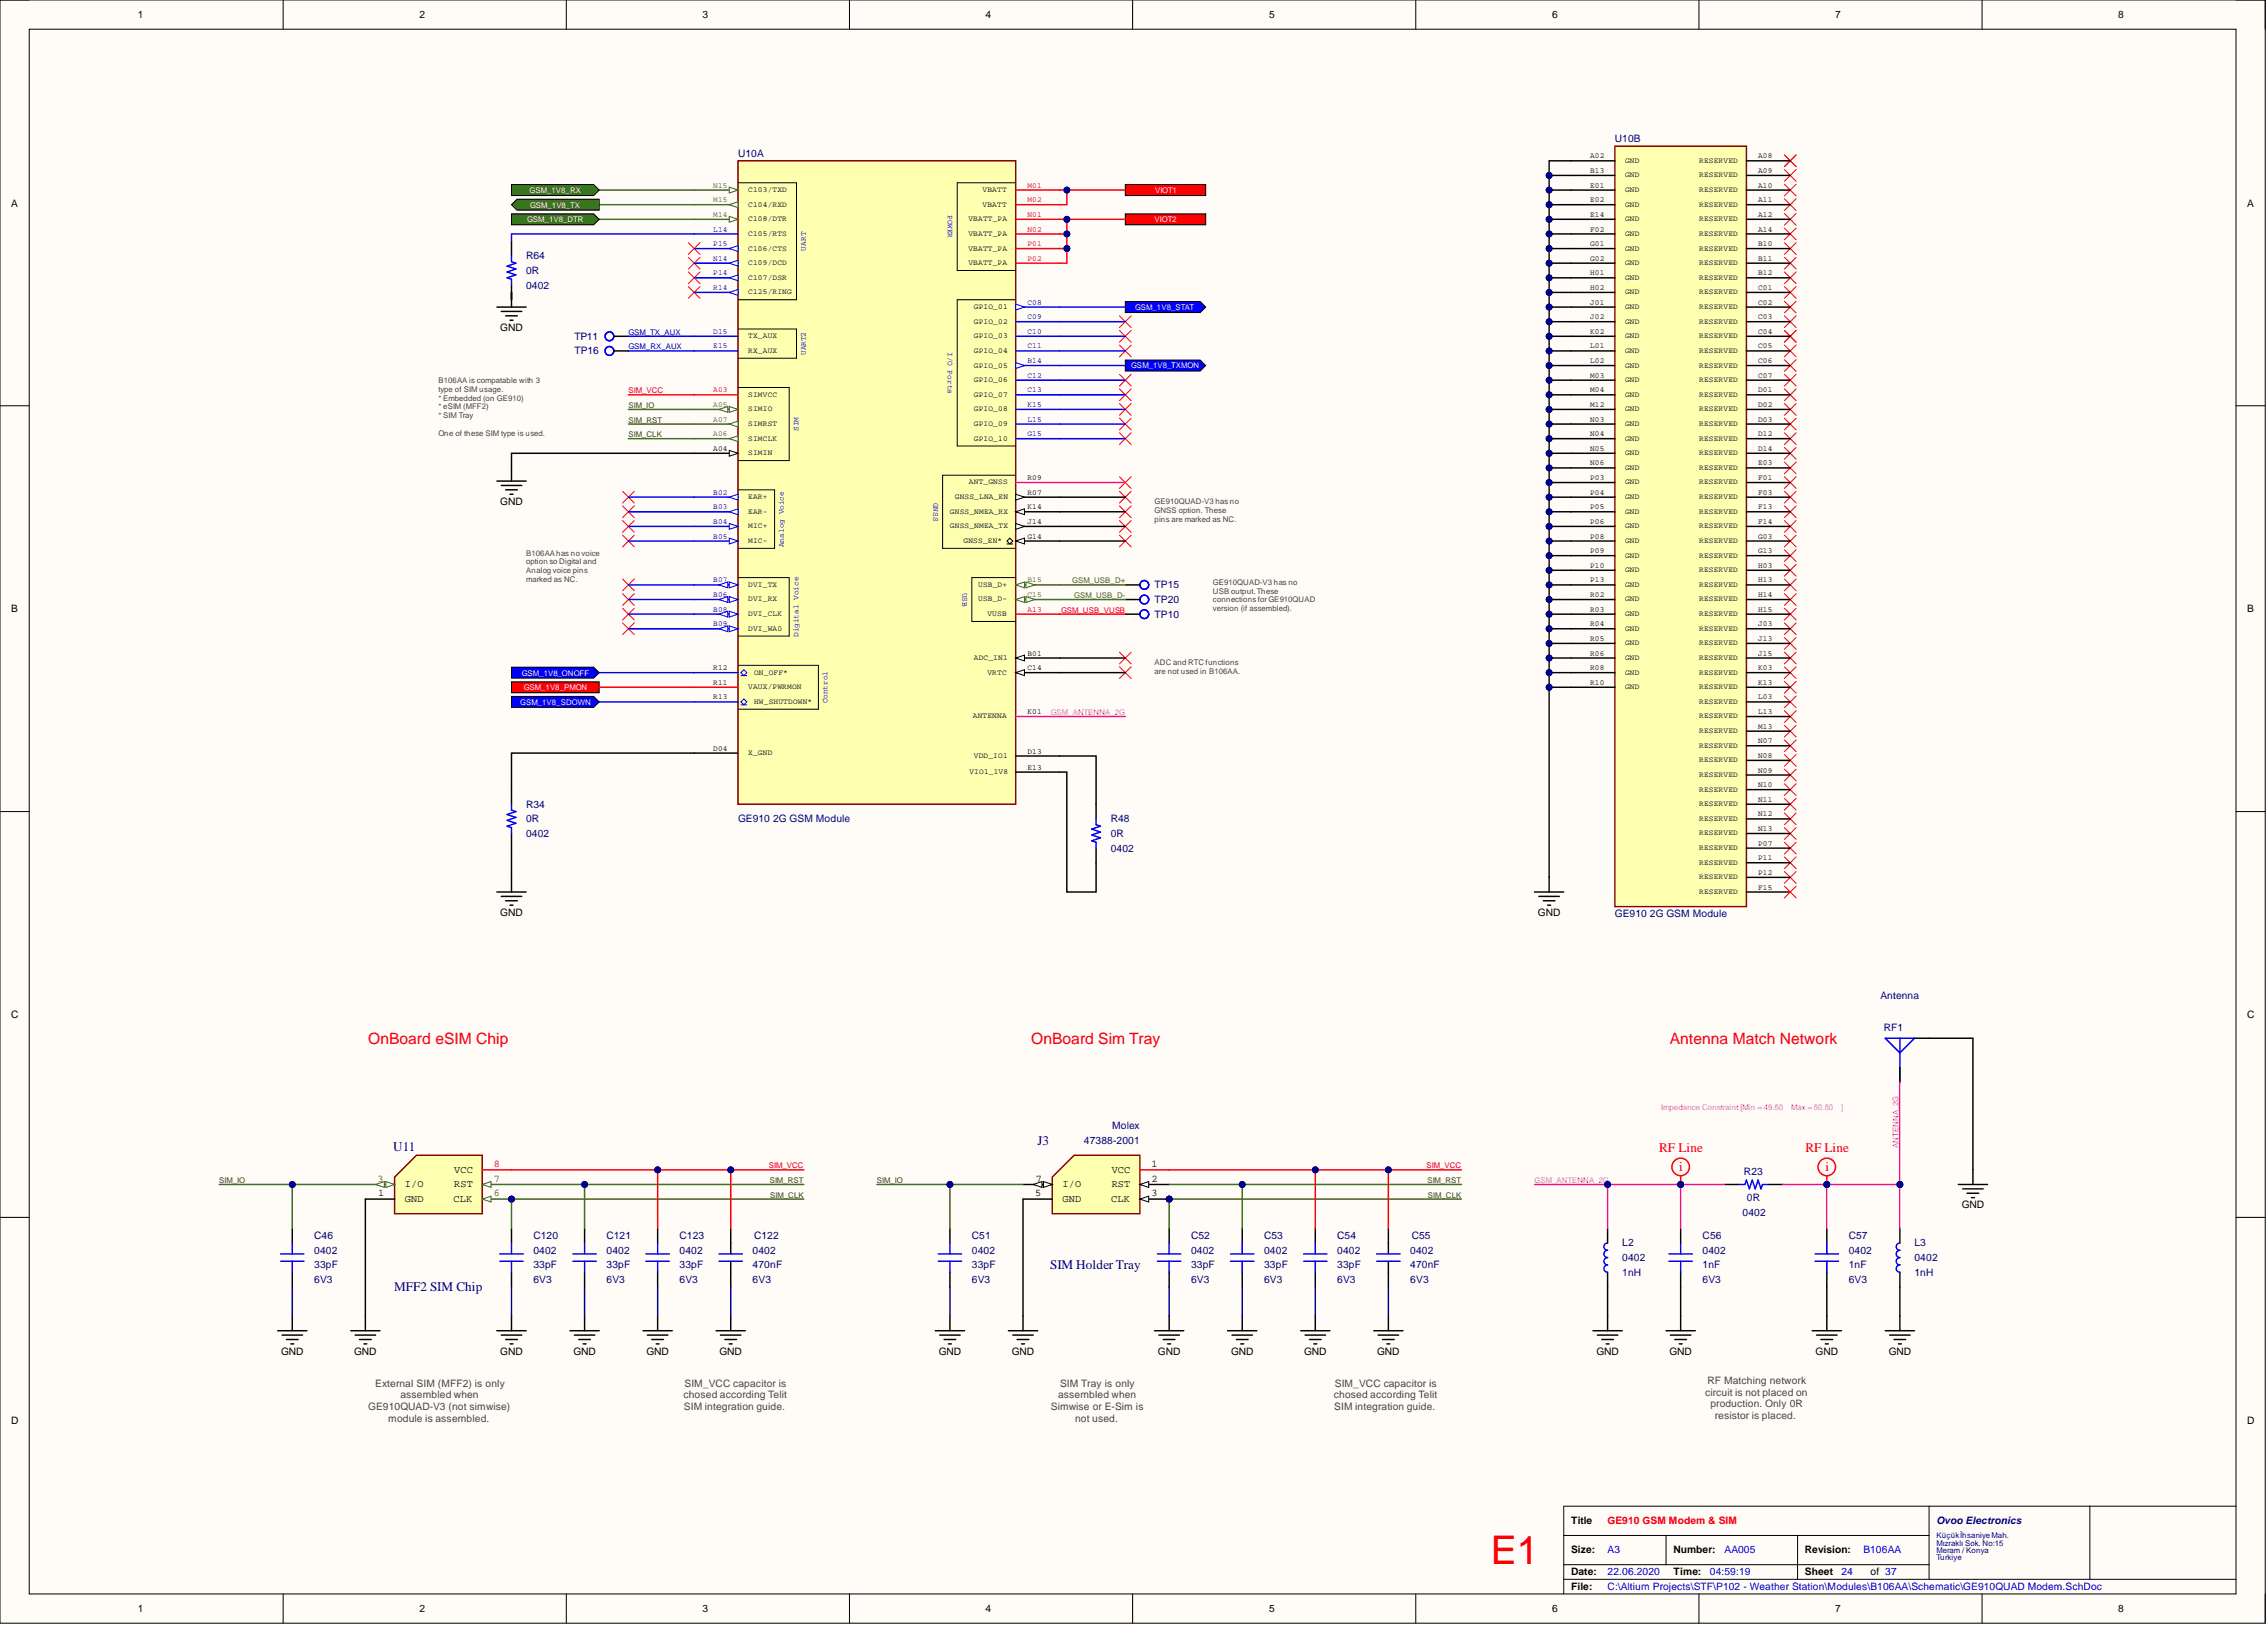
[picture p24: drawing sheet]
<svg xmlns="http://www.w3.org/2000/svg" width="393mm" height="282mm" viewBox="0 0 393 282" stroke-linecap="round" stroke-linejoin="round" font-family="sans-serif">
<defs><g id="words">
<text font-size="6.8" fill="#f00" x="258.6" y="271.2">E1</text>
<g font-size="2.7" fill="#f00">
<text x="63.9" y="181">OnBoard eSIM Chip</text>
<text x="178.9" y="181">OnBoard Sim Tray</text>
<text x="289.8" y="181">Antenna Match Network</text>
</g>
<g font-size="2.3" fill="#000080">
<text x="68.2" y="199.6">U11</text>
<text x="180" y="198.6">J3</text>
<text x="182.2" y="220.2">SIM Holder Tray</text>
<text x="68.4" y="224">MFF2 SIM Chip</text>
</g>
<g font-size="2.3" fill="#f00">
<text x="287.9" y="199.9">RF Line</text>
<text x="291.4" y="203.2">i</text>
<text x="313.2" y="199.9">RF Line</text>
<text x="316.7" y="203.2">i</text>
</g>
<g font-size="1.8">
<text x="23.9" y="3.1">1</text>
<text x="72.8" y="3.1">2</text>
<text x="121.9" y="3.1">3</text>
<text x="171" y="3.1">4</text>
<text x="220.2" y="3.1">5</text>
<text x="269.3" y="3.1">6</text>
<text x="318.4" y="3.1">7</text>
<text x="367.5" y="3.1">8</text>
<text x="1.9" y="35.8">A</text>
<text x="389.9" y="35.8">A</text>
<text x="86.8" y="57.4">GND</text>
<text x="86.8" y="87.6">GND</text>
<text x="1.9" y="106.2">B</text>
<text x="389.9" y="106.2">B</text>
<text x="86.8" y="158.9">GND</text>
<text x="266.8" y="158.9">GND</text>
<text x="1.9" y="176.6">C</text>
<text x="389.9" y="176.6">C</text>
<text x="78.8" y="203.4">VCC</text>
<text x="192.9" y="203.4">VCC</text>
<text x="199.8" y="202.4">1</text>
<text x="65.6" y="207.5">1</text>
<text x="70.2" y="208.5">GND</text>
<text x="70.2" y="206">I/O</text>
<text x="78.7" y="208.5">CLK</text>
<text x="78.8" y="206">RST</text>
<text x="179.6" y="207.5">5</text>
<text x="179.7" y="205">7</text>
<text x="184.3" y="208.5">GND</text>
<text x="184.3" y="206">I/O</text>
<text x="192.8" y="208.5">CLK</text>
<text x="192.9" y="206">RST</text>
<text x="199.8" y="207.5">3</text>
<text x="199.8" y="205">2</text>
<text x="340.4" y="209.6">GND</text>
<text x="48.8" y="235">GND</text>
<text x="61.4" y="235">GND</text>
<text x="86.8" y="235">GND</text>
<text x="99.5" y="235">GND</text>
<text x="112.2" y="235">GND</text>
<text x="124.8" y="235">GND</text>
<text x="162.9" y="235">GND</text>
<text x="175.6" y="235">GND</text>
<text x="200.9" y="235">GND</text>
<text x="213.6" y="235">GND</text>
<text x="226.3" y="235">GND</text>
<text x="239" y="235">GND</text>
<text x="277" y="235">GND</text>
<text x="289.7" y="235">GND</text>
<text x="315" y="235">GND</text>
<text x="327.7" y="235">GND</text>
<text x="1.9" y="247">D</text>
<text x="389.9" y="247">D</text>
<text x="272.6" y="264.4">Title</text>
<text x="272.6" y="269.5">Size:</text>
<text x="290.3" y="269.5">Number:</text>
<text x="313.2" y="269.5">Revision:</text>
<text x="272.6" y="273.3">Date:</text>
<text x="272.6" y="275.8">File:</text>
<text x="290.3" y="273.3">Time:</text>
<text x="313.2" y="273.3">Sheet</text>
<text x="324.6" y="273.3">of 37</text>
<text x="23.9" y="279.6">1</text>
<text x="72.8" y="279.6">2</text>
<text x="121.9" y="279.6">3</text>
<text x="171" y="279.6">4</text>
<text x="220.2" y="279.6">5</text>
<text x="269.3" y="279.6">6</text>
<text x="318.4" y="279.6">7</text>
<text x="367.5" y="279.6">8</text>
</g>
<g font-size="1.8" fill="#000080">
<text x="128.1" y="27.2">U10A</text>
<text x="280.2" y="24.7">U10B</text>
<text x="91.3" y="47.5">0R</text>
<text x="91.3" y="45">R64</text>
<text x="91.3" y="50">0402</text>
<text x="99.7" y="58.9">TP11</text>
<text x="99.7" y="61.5">TP16</text>
<text x="200.3" y="102">TP15</text>
<text x="200.3" y="104.6">TP20</text>
<text x="200.3" y="107.1">TP10</text>
<text x="91.3" y="142.6">0R</text>
<text x="91.3" y="140.1">R34</text>
<text x="128.1" y="142.6">GE910</text>
<text x="134.1" y="142.6">2G GSM Module</text>
<text x="192.7" y="142.6">R48</text>
<text x="91.3" y="145.2">0402</text>
<text x="192.7" y="147.7">0402</text>
<text x="192.7" y="145.2">0R</text>
<text x="280.2" y="159.1">GE910</text>
<text x="286.3" y="159.1">2G GSM Module</text>
<text x="326.3" y="173.3">Antenna</text>
<text x="326.9" y="178.9">RF1</text>
<text x="193" y="195.9">Molex</text>
<text x="188.1" y="198.4">47388-2001</text>
<text x="302.6" y="203.8">R23</text>
<text x="303.1" y="208.3">0R</text>
<text x="54.5" y="214.9">C46</text>
<text x="92.6" y="214.9">C120</text>
<text x="105.2" y="214.9">C121</text>
<text x="117.9" y="214.9">C123</text>
<text x="130.8" y="214.9">C122</text>
<text x="168.6" y="214.9">C51</text>
<text x="206.7" y="214.9">C52</text>
<text x="219.3" y="214.9">C53</text>
<text x="232" y="214.9">C54</text>
<text x="245" y="214.9">C55</text>
<text x="295.4" y="214.9">C56</text>
<text x="302.3" y="210.9">0402</text>
<text x="320.8" y="214.9">C57</text>
<text x="54.5" y="217.5">0402</text>
<text x="54.5" y="220">33pF</text>
<text x="92.6" y="217.5">0402</text>
<text x="92.6" y="220">33pF</text>
<text x="105.2" y="217.5">0402</text>
<text x="105.2" y="220">33pF</text>
<text x="117.9" y="217.5">0402</text>
<text x="117.9" y="220">33pF</text>
<text x="130.6" y="217.5">0402</text>
<text x="130.6" y="220">470nF</text>
<text x="168.6" y="217.5">0402</text>
<text x="168.6" y="220">33pF</text>
<text x="206.7" y="217.5">0402</text>
<text x="206.7" y="220">33pF</text>
<text x="219.3" y="217.5">0402</text>
<text x="219.3" y="220">33pF</text>
<text x="232" y="217.5">0402</text>
<text x="232" y="220">33pF</text>
<text x="244.7" y="217.5">0402</text>
<text x="244.7" y="220">470nF</text>
<text x="281.5" y="218.7">0402</text>
<text x="281.5" y="221.3">1nH</text>
<text x="281.5" y="216.2">L2</text>
<text x="295.4" y="217.5">0402</text>
<text x="295.4" y="220">1nF</text>
<text x="320.8" y="217.5">0402</text>
<text x="320.8" y="220">1nF</text>
<text x="332.2" y="218.7">0402</text>
<text x="332.2" y="221.3">1nH</text>
<text x="332.2" y="216.2">L3</text>
<text x="54.5" y="222.5">6V3</text>
<text x="92.6" y="222.5">6V3</text>
<text x="105.2" y="222.5">6V3</text>
<text x="117.9" y="222.5">6V3</text>
<text x="130.6" y="222.5">6V3</text>
<text x="168.6" y="222.5">6V3</text>
<text x="206.7" y="222.5">6V3</text>
<text x="219.3" y="222.5">6V3</text>
<text x="232" y="222.5">6V3</text>
<text x="244.7" y="222.5">6V3</text>
<text x="295.4" y="222.5">6V3</text>
<text x="320.8" y="222.5">6V3</text>
<text x="336" y="264.4">Ovoo Electronics</text>
</g>
<g font-size="1.8" fill="#f00">
<text x="85.7" y="202.4">8</text>
<text x="278.9" y="264.4">GE910 GSM Modem &amp; SIM</text>
</g>
<g font-size="1.8" fill="#38761d">
<text x="65.5" y="205">3</text>
<text x="85.7" y="207.5">6</text>
<text x="85.7" y="205">7</text>
</g>
<g font-size="1.8" fill="#434343">
<text x="63.9" y="244.6">GE910QUAD-V3 (not simwise)</text>
<text x="65.1" y="240.5">External SIM (MFF2) is only</text>
<text x="69.5" y="242.6">assembled when</text>
<text x="118.6" y="242.6">chosed according Telit</text>
<text x="118.7" y="244.6">SIM integration guide.</text>
<text x="118.8" y="240.5">SIM_VCC capacitor is</text>
<text x="182.3" y="244.6">Simwise or E-Sim is</text>
<text x="183.6" y="242.6">assembled when</text>
<text x="183.9" y="240.5">SIM Tray is only</text>
<text x="231.4" y="242.6">chosed according Telit</text>
<text x="231.5" y="244.6">SIM integration guide.</text>
<text x="231.6" y="240.5">SIM_VCC capacitor is</text>
<text x="295.8" y="242.1">circuit is not placed on</text>
<text x="296.3" y="240">RF Matching network</text>
<text x="296.8" y="244.1">production. Only 0R</text>
<text x="67.4" y="246.6">module is assembled.</text>
<text x="186.5" y="246.6">not used.</text>
<text x="297.5" y="246.1">resistor is placed.</text>
</g>
<g font-size="1.8" fill="#00f">
<text x="278.9" y="269.5">A3</text>
<text x="299.2" y="269.5">AA005</text>
<text x="323.3" y="269.5">B106AA</text>
<text x="278.9" y="273.3">22.06.2020</text>
<text x="278.9" y="275.8">C:\Altium Projects\STF\P102 - Weather Station\Modules\B106AA\Schematic\GE910QUAD Modem.SchDoc</text>
<text x="296.7" y="273.3">04:59:19</text>
<text x="319.5" y="273.3">24</text>
</g>
<g font-size="1.4">
<text x="275.9" y="27.5">A02</text>
<text x="282" y="28.2">GND</text>
<text x="294.8" y="28.2">RESERVED</text>
<text x="305.1" y="27.5">A08</text>
<text x="129.8" y="33.3">C103/TXD</text>
<text x="129.8" y="35.8">C104/RXD</text>
<text x="170.5" y="33.3">VBATT</text>
<text x="170.5" y="35.8">VBATT</text>
<text x="275.9" y="30">B13</text>
<text x="275.9" y="32.5">E01</text>
<text x="275.9" y="35.1">E02</text>
<text x="282" y="30.8">GND</text>
<text x="282" y="33.3">GND</text>
<text x="282" y="35.8">GND</text>
<text x="294.8" y="30.8">RESERVED</text>
<text x="294.8" y="33.3">RESERVED</text>
<text x="294.8" y="35.8">RESERVED</text>
<text x="305.1" y="30">A09</text>
<text x="305.1" y="32.5">A10</text>
<text x="305.1" y="35.1">A11</text>
<text x="129.8" y="38.4">C108/DTR</text>
<text x="129.8" y="40.9">C105/RTS</text>
<text x="168" y="38.4">VBATT_PA</text>
<text x="168" y="40.9">VBATT_PA</text>
<text x="275.9" y="37.6">E14</text>
<text x="275.9" y="40.2">F02</text>
<text x="282" y="38.4">GND</text>
<text x="282" y="40.9">GND</text>
<text x="294.8" y="38.4">RESERVED</text>
<text x="294.8" y="40.9">RESERVED</text>
<text x="305.1" y="37.6">A12</text>
<text x="305.1" y="40.2">A14</text>
<text x="129.8" y="43.5">C106/CTS</text>
<text x="129.8" y="46">C109/DCD</text>
<text x="168" y="43.5">VBATT_PA</text>
<text x="168" y="46">VBATT_PA</text>
<text x="275.9" y="42.7">G01</text>
<text x="275.9" y="45.2">G02</text>
<text x="275.9" y="47.8">H01</text>
<text x="282" y="43.5">GND</text>
<text x="282" y="46">GND</text>
<text x="294.8" y="43.5">RESERVED</text>
<text x="294.8" y="46">RESERVED</text>
<text x="305.1" y="42.7">B10</text>
<text x="305.1" y="45.2">B11</text>
<text x="305.1" y="47.8">B12</text>
<text x="129.8" y="48.5">C107/DSR</text>
<text x="129.8" y="51.1">C125/RING</text>
<text x="169" y="53.6">GPIO_01</text>
<text x="275.9" y="50.3">H02</text>
<text x="275.9" y="52.8">J01</text>
<text x="282" y="48.5">GND</text>
<text x="282" y="51.1">GND</text>
<text x="282" y="53.6">GND</text>
<text x="294.8" y="48.5">RESERVED</text>
<text x="294.8" y="51.1">RESERVED</text>
<text x="294.8" y="53.6">RESERVED</text>
<text x="305.1" y="50.3">C01</text>
<text x="305.1" y="52.8">C02</text>
<text x="129.8" y="58.7">TX_AUX</text>
<text x="169" y="56.1">GPIO_02</text>
<text x="169" y="58.7">GPIO_03</text>
<text x="275.9" y="55.4">J02</text>
<text x="275.9" y="57.9">K02</text>
<text x="282" y="56.1">GND</text>
<text x="282" y="58.7">GND</text>
<text x="294.8" y="56.1">RESERVED</text>
<text x="294.8" y="58.7">RESERVED</text>
<text x="305.1" y="55.4">C03</text>
<text x="305.1" y="57.9">C04</text>
<text x="129.8" y="61.2">RX_AUX</text>
<text x="169" y="61.2">GPIO_04</text>
<text x="169" y="63.7">GPIO_05</text>
<text x="275.9" y="60.4">L01</text>
<text x="275.9" y="63">L02</text>
<text x="275.9" y="65.5">M03</text>
<text x="282" y="61.2">GND</text>
<text x="282" y="63.7">GND</text>
<text x="294.8" y="61.2">RESERVED</text>
<text x="294.8" y="63.7">RESERVED</text>
<text x="305.1" y="60.4">C05</text>
<text x="305.1" y="63">C06</text>
<text x="305.1" y="65.5">C07</text>
<text x="129.8" y="71.4">SIMIO</text>
<text x="129.8" y="68.8">SIMVCC</text>
<text x="169" y="66.3">GPIO_06</text>
<text x="169" y="68.8">GPIO_07</text>
<text x="169" y="71.4">GPIO_08</text>
<text x="275.9" y="68.1">M04</text>
<text x="275.9" y="70.6">M12</text>
<text x="282" y="66.3">GND</text>
<text x="282" y="68.8">GND</text>
<text x="282" y="71.4">GND</text>
<text x="294.8" y="66.3">RESERVED</text>
<text x="294.8" y="68.8">RESERVED</text>
<text x="294.8" y="71.4">RESERVED</text>
<text x="305.1" y="68.1">D01</text>
<text x="305.1" y="70.6">D02</text>
<text x="129.8" y="76.4">SIMCLK</text>
<text x="129.8" y="73.9">SIMRST</text>
<text x="169" y="73.9">GPIO_09</text>
<text x="169" y="76.4">GPIO_10</text>
<text x="275.9" y="73.1">N03</text>
<text x="275.9" y="75.7">N04</text>
<text x="282" y="73.9">GND</text>
<text x="282" y="76.4">GND</text>
<text x="294.8" y="73.9">RESERVED</text>
<text x="294.8" y="76.4">RESERVED</text>
<text x="305.1" y="73.1">D03</text>
<text x="305.1" y="75.7">D12</text>
<text x="123.7" y="78.2">A04</text>
<text x="129.8" y="79">SIMIN</text>
<text x="178.3" y="83.3">R09</text>
<text x="275.9" y="78.2">N05</text>
<text x="275.9" y="80.7">N06</text>
<text x="275.9" y="83.3">P03</text>
<text x="282" y="79">GND</text>
<text x="282" y="81.5">GND</text>
<text x="294.8" y="79">RESERVED</text>
<text x="294.8" y="81.5">RESERVED</text>
<text x="305.1" y="78.2">D14</text>
<text x="305.1" y="83.3">F01</text>
<text x="305.1" y="80.7">E03</text>
<text x="129.8" y="86.6">EAR+</text>
<text x="129.8" y="89.1">EAR-</text>
<text x="164.8" y="89.1">GNSS_NMEA_RX</text>
<text x="165.7" y="86.6">GNSS_LNA_EN</text>
<text x="168.1" y="84">ANT_GNSS</text>
<text x="178.3" y="85.8">R07</text>
<text x="178.3" y="88.4">K14</text>
<text x="275.9" y="85.8">P04</text>
<text x="275.9" y="88.4">P05</text>
<text x="282" y="84">GND</text>
<text x="282" y="86.6">GND</text>
<text x="282" y="89.1">GND</text>
<text x="294.8" y="84">RESERVED</text>
<text x="294.8" y="86.6">RESERVED</text>
<text x="294.8" y="89.1">RESERVED</text>
<text x="305.1" y="85.8">F03</text>
<text x="305.1" y="88.4">F13</text>
<text x="129.8" y="91.6">MIC+</text>
<text x="129.8" y="94.2">MIC-</text>
<text x="164.8" y="91.6">GNSS_NMEA_TX</text>
<text x="167.2" y="94.2">GNSS_EN*</text>
<text x="178.3" y="93.4">G14</text>
<text x="178.3" y="90.9">J14</text>
<text x="275.9" y="90.9">P06</text>
<text x="275.9" y="93.4">P08</text>
<text x="275.9" y="96">P09</text>
<text x="282" y="91.6">GND</text>
<text x="282" y="94.2">GND</text>
<text x="294.8" y="91.6">RESERVED</text>
<text x="294.8" y="94.2">RESERVED</text>
<text x="305.1" y="90.9">F14</text>
<text x="305.1" y="93.4">G03</text>
<text x="305.1" y="96">G13</text>
<text x="129.8" y="101.8">DVI_TX</text>
<text x="169.7" y="101.8">USB_D+</text>
<text x="275.9" y="98.5">P10</text>
<text x="275.9" y="101">P13</text>
<text x="282" y="96.7">GND</text>
<text x="282" y="99.3">GND</text>
<text x="282" y="101.8">GND</text>
<text x="294.8" y="96.7">RESERVED</text>
<text x="294.8" y="99.3">RESERVED</text>
<text x="294.8" y="101.8">RESERVED</text>
<text x="305.1" y="98.5">H03</text>
<text x="305.1" y="101">H13</text>
<text x="129.8" y="104.3">DVI_RX</text>
<text x="129.8" y="106.9">DVI_CLK</text>
<text x="169.7" y="104.3">USB_D-</text>
<text x="171.3" y="106.9">VUSB</text>
<text x="275.9" y="103.6">R02</text>
<text x="275.9" y="106.1">R03</text>
<text x="282" y="104.3">GND</text>
<text x="282" y="106.9">GND</text>
<text x="294.8" y="106.9">RESERVED</text>
<text x="294.8" y="104.3">RESERVED</text>
<text x="305.1" y="106.1">H15</text>
<text x="305.1" y="103.6">H14</text>
<text x="129.8" y="109.4">DVI_WA0</text>
<text x="178.3" y="113.7">B01</text>
<text x="275.9" y="108.6">R04</text>
<text x="275.9" y="111.2">R05</text>
<text x="275.9" y="113.7">R06</text>
<text x="282" y="109.4">GND</text>
<text x="282" y="111.9">GND</text>
<text x="294.8" y="109.4">RESERVED</text>
<text x="294.8" y="111.9">RESERVED</text>
<text x="305.1" y="113.7">J15</text>
<text x="305.1" y="108.6">J03</text>
<text x="305.1" y="111.2">J13</text>
<text x="123.7" y="116.3">R12</text>
<text x="123.7" y="118.8">R11</text>
<text x="129.8" y="119.6">VAUX/PWRMON</text>
<text x="130.8" y="117">ON_OFF*</text>
<text x="169" y="114.5">ADC_IN1</text>
<text x="171.3" y="117">VRTC</text>
<text x="178.3" y="116.3">C14</text>
<text x="275.9" y="116.3">R08</text>
<text x="275.9" y="118.8">R10</text>
<text x="282" y="114.5">GND</text>
<text x="282" y="117">GND</text>
<text x="282" y="119.6">GND</text>
<text x="294.8" y="114.5">RESERVED</text>
<text x="294.8" y="117">RESERVED</text>
<text x="294.8" y="119.6">RESERVED</text>
<text x="305.1" y="116.3">K03</text>
<text x="305.1" y="118.8">K13</text>
<text x="123.7" y="121.3">R13</text>
<text x="130.8" y="122.1">HW_SHUTDOWN*</text>
<text x="168.8" y="124.6">ANTENNA</text>
<text x="178.3" y="123.9">K01</text>
<text x="294.8" y="122.1">RESERVED</text>
<text x="294.8" y="124.6">RESERVED</text>
<text x="305.1" y="121.3">L03</text>
<text x="305.1" y="123.9">L13</text>
<text x="123.7" y="130.2">D04</text>
<text x="129.8" y="131">X_GND</text>
<text x="169" y="131.5">VDD_IO1</text>
<text x="178.3" y="130.7">D13</text>
<text x="294.8" y="127.2">RESERVED</text>
<text x="294.8" y="129.7">RESERVED</text>
<text x="305.1" y="126.4">M13</text>
<text x="305.1" y="128.9">N07</text>
<text x="305.1" y="131.5">N08</text>
<text x="168.2" y="134.3">VIO1_1V8</text>
<text x="178.3" y="133.5">E13</text>
<text x="294.8" y="132.2">RESERVED</text>
<text x="294.8" y="134.8">RESERVED</text>
<text x="294.8" y="137.3">RESERVED</text>
<text x="305.1" y="134">N09</text>
<text x="305.1" y="136.5">N10</text>
<text x="294.8" y="139.8">RESERVED</text>
<text x="294.8" y="142.4">RESERVED</text>
<text x="305.1" y="139.1">N11</text>
<text x="305.1" y="141.6">N12</text>
<text x="294.8" y="144.9">RESERVED</text>
<text x="294.8" y="147.5">RESERVED</text>
<text x="294.8" y="150">RESERVED</text>
<text x="305.1" y="144.2">N13</text>
<text x="305.1" y="146.7">P07</text>
<text x="305.1" y="149.2">P11</text>
<text x="294.8" y="152.5">RESERVED</text>
<text x="294.8" y="155.1">RESERVED</text>
<text x="305.1" y="151.8">P12</text>
<text x="305.1" y="154.3">F15</text>
</g>
<g font-size="1.4" fill="#fff">
<text x="91.9" y="33.5">GSM_1V8_RX</text>
<text x="200.4" y="33.5">VIOT1</text>
<text x="91.5" y="38.5">GSM_1V8_DTR</text>
<text x="92" y="36">GSM_1V8_TX</text>
<text x="200.3" y="38.5">VIOT2</text>
<text x="196.9" y="53.8">GSM_1V8_STAT</text>
<text x="196.3" y="63.9">GSM_1V8_TXMON</text>
<text x="90.5" y="117.2">GSM_1V8_ONOFF</text>
<text x="90.9" y="119.7">GSM_1V8_PMON</text>
<text x="90.3" y="122.3">GSM_1V8_SDOWN</text>
</g>
<g font-size="1.4" fill="#38761d">
<text x="123.7" y="32.5">N15</text>
<text x="123.7" y="35.1">M15</text>
<text x="123.7" y="37.6">M14</text>
<text x="123.7" y="70.6">A05</text>
<text x="123.7" y="75.7">A06</text>
<text x="123.7" y="73.1">A07</text>
<text x="178.3" y="101">B15</text>
<text x="186" y="101.2">GSM_USB_D+</text>
<text x="178.3" y="103.6">C15</text>
<text x="186.4" y="103.7">GSM_USB_D-</text>
</g>
<g font-size="1.4" fill="#f00">
<text x="178.3" y="32.5">M01</text>
<text x="178.3" y="35.1">M02</text>
<text x="178.3" y="37.6">N01</text>
<text x="178.3" y="40.2">N02</text>
<text x="178.3" y="42.7">P01</text>
<text x="178.3" y="45.2">P02</text>
<text x="109" y="68.2">SIM_VCC</text>
<text x="123.7" y="68.1">A03</text>
<text x="178.3" y="106.1">A13</text>
<text x="184.1" y="106.3">GSM_USB_VUSB</text>
<text x="133.4" y="202.7">SIM_VCC</text>
<text x="247.5" y="202.7">SIM_VCC</text>
</g>
<g font-size="1.4" fill="#00f">
<text x="123.7" y="40.2">L14</text>
<text x="164.5" y="37.3" transform="rotate(90 164.5 37.3)">POWER</text>
<text x="123.7" y="42.7">P15</text>
<text x="123.7" y="45.2">N14</text>
<text x="123.7" y="47.8">P14</text>
<text x="139.8" y="43.5" transform="rotate(-90 139.8 43.5)">UART</text>
<text x="123.7" y="50.3">R14</text>
<text x="178.3" y="52.8">C08</text>
<text x="109" y="58.1">GSM_TX_AUX</text>
<text x="123.7" y="57.9">D15</text>
<text x="178.3" y="55.4">C09</text>
<text x="178.3" y="57.9">C10</text>
<text x="109" y="60.6">GSM_RX_AUX</text>
<text x="123.7" y="60.4">E15</text>
<text x="139.8" y="61.6" transform="rotate(-90 139.8 61.6)">UART2</text>
<text x="164.5" y="61" transform="rotate(90 164.5 61)">I/O Ports</text>
<text x="178.3" y="60.4">C11</text>
<text x="178.3" y="63">B14</text>
<text x="178.3" y="65.5">C12</text>
<text x="178.3" y="68.1">C13</text>
<text x="178.3" y="70.6">K15</text>
<text x="138.5" y="74.7" transform="rotate(-90 138.5 74.7)">SIM</text>
<text x="178.3" y="73.1">L15</text>
<text x="178.3" y="75.7">G15</text>
<text x="123.7" y="85.8">B02</text>
<text x="123.7" y="88.4">B03</text>
<text x="161.9" y="87.2" transform="rotate(90 161.9 87.2)">GNSS</text>
<text x="123.7" y="90.9">B04</text>
<text x="123.7" y="93.4">B05</text>
<text x="136" y="94.9" transform="rotate(-90 136 94.9)">Analog Voice</text>
<text x="123.7" y="101">B07</text>
<text x="123.7" y="103.6">B06</text>
<text x="123.7" y="106.1">B08</text>
<text x="167" y="102.8" transform="rotate(90 167 102.8)">USB</text>
<text x="123.7" y="108.6">B09</text>
<text x="138.5" y="110.5" transform="rotate(-90 138.5 110.5)">Digital Voice</text>
<text x="143.6" y="122" transform="rotate(-90 143.6 122)">Control</text>
</g>
<g font-size="1.4" fill="#434343">
<text x="76.1" y="66.5">B106AA is compatable with 3</text>
<text x="76.1" y="68">type of SIM usage.</text>
<text x="76.1" y="69.5">* Embedded (on GE910)</text>
<text x="76.1" y="71">* eSIM (MFF2)</text>
<text x="76.1" y="72.5">* SIM Tray</text>
<text x="76.1" y="75.6">One of these SIM type is used.</text>
<text x="200.3" y="87.5">GE910QUAD-V3 has no</text>
<text x="200.3" y="89">GNSS option. These</text>
<text x="200.3" y="90.5">pins are marked as NC.</text>
<text x="91.3" y="96.4">B106AAhas no voice</text>
<text x="91.3" y="97.9">option so Digital and</text>
<text x="91.3" y="99.4">Analog voice pins</text>
<text x="91.3" y="100.9">marked as NC.</text>
<text x="210.5" y="101.5">GE910QUAD-V3 has no</text>
<text x="210.5" y="103">USB output.These</text>
<text x="210.5" y="104.5">connections for GE910QUAD</text>
<text x="210.5" y="106">version (if assembled).</text>
<text x="200.3" y="115.4">ADC and RTC functions</text>
<text x="200.3" y="116.9">are not used in B106AA.</text>
</g>
<g font-size="1.4" fill="#274e13">
<text x="109" y="70.8">SIM_IO</text>
<text x="109" y="73.3">SIM_RST</text>
<text x="109" y="75.8">SIM_CLK</text>
<text x="38" y="205.2">SIM_IO</text>
<text x="133.5" y="205.2">SIM_RST</text>
<text x="133.6" y="207.7">SIM_CLK</text>
<text x="152.1" y="205.2">SIM_IO</text>
<text x="247.7" y="205.2">SIM_RST</text>
<text x="247.7" y="207.7">SIM_CLK</text>
</g>
<g font-size="1.4" fill="#f0f">
<text x="182.3" y="124">GSM_ANTENNA_2G</text>
<text x="288.2" y="192.5">Impedance Constraint [Min = 49.50</text>
<text x="310.8" y="192.5">Max = 50.50</text>
<text x="319.5" y="192.5">]</text>
<text x="329.4" y="199.1" transform="rotate(-90 329.4 199.1)">ANTENNA_2G</text>
<text x="266.3" y="205.2">GSM_ANTENNA_2G</text>
</g>
<g font-size="1.4" fill="#000080">
<text x="336" y="266.8">Küçükİhsaniye Mah.</text>
<text x="336" y="268.1">Mızraklı Sok. No:15</text>
<text x="336" y="269.4">Meram / Konya</text>
<text x="336" y="270.6">Turkiye</text>
</g>
</g></defs>
<path d="M0 0h393v281.6h-393z" fill-rule="evenodd" fill="#fffcf8"/>
<path d="M0 0h393v281.6h-393z" fill="none" stroke="#000" stroke-width=".17"/>
<path d="M5.1 5.1h382.9v271.4h-382.9z" fill-rule="evenodd" fill="#fffcf8"/>
<g fill="none" stroke="#000" stroke-width=".17">
<path d="M0 0h5.1M49.1 0v5.1M98.3 0v5.1M147.4 0v5.1M196.5 0v5.1M245.7 0v5.1M294.8 0v5.1M343.9 0v5.1M388 0h5v5.1M5.1 5.1h382.9v271.4h-382.9zM0 70.4h5.1M388 70.4h5"/>
<path d="M0 140.8h5.1M388 140.8h5M0 211.2h5.1M388 211.2h5M49.1 276.5v5.1M98.3 276.5v5.1M147.4 276.5v5.1M196.5 276.5v5.1M245.7 276.5v5.1M271.3 266.3h63.4M271.3 273.9h116.7M271.3 271.4h63.4"/>
<path d="M289.1 266.3v5.1M294.8 276.5v5.1M311.9 266.3v7.6M334.7 261.3v12.6M343.9 276.5v5.1M362.6 261.3v12.6M388 261.3h-116.7v15.2M393 276.5v5.1"/>
</g>
<g fill="none" stroke="#000" stroke-width=".25">
<path d="M86.2 53.3h5.1M87 54h3.5M87.7 54.8h2.1M88.5 55.5h.5M88.8 41.8v2.6M88.8 49.5v3.8M86.2 83.4h5.1M87 84.2h3.5M87.7 85h2.1M88.5 85.7h.5M88.8 80.9v2.5M88.8 137v2.5"/>
<path d="M190.2 139.5v2.5M86.2 154.7h5.1M87 155.5h3.5M87.7 156.2h2.1M88.5 157h.5M88.8 144.6v2.5M88.8 152.2v2.5M190.2 147.1v2.6M266.3 154.7h5M267 155.5h3.6M267.8 156.2h2M268.5 157h.5"/>
<path d="M268.8 152.2v2.5"/>
</g>
<g fill="none" stroke="#f00" stroke-width=".17">
<path d="M309.6 26.9l2 2M309.6 32l2 2M309.6 29.4l2 2M309.6 34.5l2 2M309.6 37l2 2.1M309.6 39.6l2 2M311.6 26.9l-2 2M311.6 32l-2 2M311.6 29.4l-2 2M311.6 34.5l-2 2M311.6 37l-2 2.1M311.6 39.6l-2 2"/>
<path d="M119.4 42.1l2.1 2M119.4 44.6l2.1 2.1M119.4 47.2l2.1 2M119.4 49.7l2.1 2M121.5 42.1l-2.1 2M121.5 44.6l-2.1 2.1M121.5 47.2l-2.1 2M121.5 49.7l-2.1 2M194.2 54.8l2.1 2M194.2 57.3l2.1 2M194.2 59.9l2.1 2M196.3 54.8l-2.1 2"/>
<path d="M196.3 57.3l-2.1 2M196.3 59.9l-2.1 2M309.6 42.1l2 2M309.6 44.6l2 2.1M309.6 47.2l2 2M309.6 49.7l2 2M309.6 52.2l2 2.1M309.6 54.8l2 2M309.6 57.3l2 2M309.6 59.9l2 2M311.6 42.1l-2 2M311.6 44.6l-2 2.1"/>
<path d="M311.6 47.2l-2 2M311.6 49.7l-2 2M311.6 52.2l-2 2.1M311.6 54.8l-2 2M311.6 57.3l-2 2M311.6 59.9l-2 2M194.2 64.9l2.1 2.1M194.2 67.5l2.1 2M194.2 70l2.1 2M194.2 72.5l2.1 2.1M194.2 75.1l2.1 2M196.3 64.9l-2.1 2.1"/>
<path d="M196.3 67.5l-2.1 2M196.3 70l-2.1 2M196.3 72.5l-2.1 2.1M196.3 75.1l-2.1 2M309.6 62.4l2 2M309.6 64.9l2 2.1M309.6 67.5l2 2M309.6 70l2 2M309.6 72.5l2 2.1M309.6 75.1l2 2M309.6 77.6l2 2M311.6 62.4l-2 2"/>
<path d="M311.6 64.9l-2 2.1M311.6 67.5l-2 2M311.6 70l-2 2M311.6 72.5l-2 2.1M311.6 75.1l-2 2M311.6 77.6l-2 2M108 85.2l2.1 2.1M108 87.8l2.1 2M108 90.3l2.1 2M108 92.8l2.1 2.1M110.1 85.2l-2.1 2.1M110.1 87.8l-2.1 2"/>
<path d="M110.1 90.3l-2.1 2M110.1 92.8l-2.1 2.1M194.2 92.8l2.1 2.1M194.2 87.8l2.1 2M194.2 90.3l2.1 2M194.2 85.2l2.1 2.1M194.2 82.7l2.1 2M196.3 92.8l-2.1 2.1M196.3 87.8l-2.1 2M196.3 90.3l-2.1 2M196.3 85.2l-2.1 2.1M196.3 82.7l-2.1 2"/>
<path d="M309.6 80.1l2 2.1M309.6 82.7l2 2M309.6 85.2l2 2.1M309.6 87.8l2 2M309.6 90.3l2 2M309.6 92.8l2 2.1M309.6 95.4l2 2M309.6 97.9l2 2M311.6 80.1l-2 2.1M311.6 82.7l-2 2M311.6 85.2l-2 2.1M311.6 87.8l-2 2"/>
<path d="M311.6 90.3l-2 2M311.6 92.8l-2 2.1M311.6 95.4l-2 2M311.6 97.9l-2 2M108 100.4l2.1 2.1M108 103l2.1 2M108 105.5l2.1 2M108 108.1l2.1 2M110.1 100.4l-2.1 2.1M110.1 103l-2.1 2M110.1 105.5l-2.1 2M110.1 108.1l-2.1 2"/>
<path d="M194.2 115.7l2.1 2M194.2 113.1l2.1 2.1M196.3 115.7l-2.1 2M196.3 113.1l-2.1 2.1M309.6 100.4l2 2.1M309.6 103l2 2M309.6 105.5l2 2M309.6 108.1l2 2M309.6 110.6l2 2M309.6 113.1l2 2.1M309.6 115.7l2 2M309.6 118.2l2 2"/>
<path d="M311.6 100.4l-2 2.1M311.6 103l-2 2M311.6 105.5l-2 2M311.6 108.1l-2 2M311.6 110.6l-2 2M311.6 113.1l-2 2.1M311.6 115.7l-2 2M311.6 118.2l-2 2M309.6 120.7l2 2.1M309.6 123.3l2 2M309.6 125.8l2 2M309.6 128.3l2 2.1"/>
<path d="M309.6 130.9l2 2M309.6 133.4l2 2M309.6 136l2 2M309.6 138.5l2 2M311.6 120.7l-2 2.1M311.6 123.3l-2 2M311.6 125.8l-2 2M311.6 128.3l-2 2.1M311.6 130.9l-2 2M311.6 133.4l-2 2M311.6 136l-2 2M311.6 138.5l-2 2"/>
<path d="M309.6 141l2 2.1M309.6 143.6l2 2M309.6 146.1l2 2M309.6 148.6l2 2.1M309.6 151.2l2 2M311.6 141l-2 2.1M311.6 143.6l-2 2M311.6 146.1l-2 2M311.6 148.6l-2 2.1M311.6 151.2l-2 2"/>
</g>
<path d="M88.8 44.4v1l.7 .3-1.5 .5 1.5 .5-1.5 .5 1.5 .5-1.5 .5 .8 .2v1.1M88.8 139.5v1l.7 .3-1.5 .5 1.5 .5-1.5 .5 1.5 .5-1.5 .5 .8 .3v1M190.2 142v1.1l.7 .2-1.5 .5 1.5 .5-1.5 .5 1.5 .5-1.5 .5 .8 .3v1" fill="none" stroke="#00f" stroke-width=".25"/>
<path d="M195.3 32h13.9v1.9h-13.9z" fill-rule="evenodd" fill="#f00"/>
<path d="M195.3 32h13.9v1.9h-13.9z" fill="none" stroke="#000" stroke-width=".17"/>
<path d="M195.3 37.1h13.9v1.9h-13.9z" fill-rule="evenodd" fill="#f00"/>
<path d="M195.3 37.1h13.9v1.9h-13.9z" fill="none" stroke="#000" stroke-width=".17"/>
<path d="M195.3 62.5h12.9l1 .9-1 1h-12.9z" fill-rule="evenodd" fill="#00f"/>
<path d="M195.3 62.5h12.9l1 .9-1 1h-12.9z" fill="none" stroke="#000" stroke-width=".17"/>
<path d="M88.8 115.7h14.2l1 1-1 .9h-14.2z" fill-rule="evenodd" fill="#00f"/>
<path d="M88.8 115.7h14.2l1 1-1 .9h-14.2z" fill="none" stroke="#000" stroke-width=".17"/>
<path d="M88.8 120.8h14.2l1 1-1 .9h-14.2z" fill-rule="evenodd" fill="#00f"/>
<path d="M88.8 120.8h14.2l1 1-1 .9h-14.2z" fill="none" stroke="#000" stroke-width=".17"/>
<path d="M88.8 118.3h15.2v1.9h-15.2z" fill-rule="evenodd" fill="#f00"/>
<path d="M88.8 118.3h15.2v1.9h-15.2z" fill="none" stroke="#000" stroke-width=".17"/>
<path d="M195.3 52.3h12.9l1 1-1 .9h-12.9z" fill-rule="evenodd" fill="#00f"/>
<path d="M195.3 52.3h12.9l1 1-1 .9h-12.9z" fill="none" stroke="#000" stroke-width=".17"/>
<g fill="none" stroke="#00f" stroke-width=".25">
<circle cx="105.7" cy="58.3" r=".76"/>
<circle cx="105.7" cy="60.9" r=".76"/>
</g>
<path d="M106.5 58.3h2.5M106.5 60.9h2.5" fill="none" stroke="#000" stroke-width=".25"/>
<circle cx="202.9" cy="208" r=".51" fill="#000080"/>
<circle cx="202.9" cy="208" r=".51" fill="none" stroke="#000080" stroke-width=".17"/>
<path d="M186.4 200.4h11.4v10.1h-15.2v-6.3z" fill-rule="evenodd" fill="#ffffb0"/>
<path d="M186.4 200.4h11.4v10.1h-15.2v-6.3z" fill="none" stroke="#980000" stroke-width=".25"/>
<path d="M177.5 208h5.1M177.5 205.5h5.1" fill="none" stroke="#000" stroke-width=".25"/>
<path d="M181.1 205l1.5 .5-1.5 .5z" fill="#f8fcff"/>
<path d="M181.1 205l1.5 .5-1.5 .5z" fill="none" stroke="#000" stroke-width=".17"/>
<path d="M179.3 205.5l1.5-.5v1z" fill="#f8fcff"/>
<path d="M179.3 205.5l1.5-.5v1z" fill="none" stroke="#000" stroke-width=".17"/>
<path d="M197.8 208h5.1" fill="none" stroke="#000" stroke-width=".25"/>
<path d="M197.8 208l1.5-.5v1z" fill="#f8fcff"/>
<path d="M197.8 208l1.5-.5v1z" fill="none" stroke="#000" stroke-width=".17"/>
<circle cx="202.9" cy="208" r=".51" fill="#000080"/>
<circle cx="202.9" cy="208" r=".51" fill="none" stroke="#000080" stroke-width=".17"/>
<path d="M197.8 205.5h5.1" fill="none" stroke="#000" stroke-width=".25"/>
<path d="M197.8 205.5l1.5-.5v1z" fill="#f8fcff"/>
<path d="M197.8 205.5l1.5-.5v1z" fill="none" stroke="#000" stroke-width=".17"/>
<path d="M197.8 202.9h5.1" fill="none" stroke="#f00" stroke-width=".25"/>
<g fill="none" stroke="#000" stroke-width=".25">
<path d="M50.7 213.1v2.5M88.8 213.1v2.5M101.4 213.1v2.5M114.1 213.1v2.5M126.8 213.1v4.4M126.8 218.8v4.4M164.8 213.1v2.5M202.9 213.1v2.5M215.5 213.1v2.5M228.2 213.1v2.5M240.9 213.1v4.4M240.9 218.8v4.4"/>
<path d="M48.2 230.8h5.1M48.9 231.6h3.6M49.7 232.3h2M50.5 233.1h.5M50.7 220.7v2.5M50.7 228.3v2.5M60.9 230.8h5M61.6 231.6h3.6M62.4 232.3h2M63.1 233.1h.5M63.4 228.3v2.5M86.2 230.8h5.1"/>
<path d="M87 231.6h3.5M87.7 232.3h2.1M88.5 233.1h.5M88.8 220.7v2.5M88.8 228.3v2.5M98.9 230.8h5.1M99.7 231.6h3.5M100.4 232.3h2M101.2 233.1h.5M101.4 220.7v2.5M101.4 228.3v2.5M111.6 230.8h5"/>
<path d="M112.3 231.6h3.6M113.1 232.3h2M113.9 233.1h.5M114.1 220.7v2.5M114.1 228.3v2.5M124.3 230.8h5M125 231.6h3.6M125.8 232.3h2M126.5 233.1h.5M126.8 228.3v2.5M162.3 230.8h5.1M163 231.6h3.6"/>
<path d="M163.8 232.3h2M164.6 233.1h.5M164.8 220.7v2.5M164.8 228.3v2.5M175 230.8h5M175.7 231.6h3.6M176.5 232.3h2M177.2 233.1h.6M177.5 228.3v2.5M200.3 230.8h5.1M201.1 231.6h3.5M201.8 232.3h2.1"/>
<path d="M202.6 233.1h.5M202.9 220.7v2.5M202.9 228.3v2.5M213 230.8h5.1M213.8 231.6h3.5M214.5 232.3h2.1M215.3 233.1h.5M215.5 220.7v2.5M215.5 228.3v2.5M225.7 230.8h5.1M226.4 231.6h3.6M227.2 232.3h2"/>
<path d="M228 233.1h.5M228.2 220.7v2.5M228.2 228.3v2.5M238.4 230.8h5M239.1 231.6h3.6M239.9 232.3h2M240.6 233.1h.5M240.9 228.3v2.5"/>
</g>
<g fill="none" stroke="#00f" stroke-width=".25">
<path d="M48.7 217.5h4M48.7 218.8h4M50.7 215.6v1.9M50.7 218.8v1.9M86.7 217.5h4.1M86.7 218.8h4.1M88.8 215.6v1.9M88.8 218.8v1.9M99.4 217.5h4.1M99.4 218.8h4.1M101.4 215.6v1.9M101.4 218.8v1.9"/>
<path d="M112.1 217.5h4M112.1 218.8h4M114.1 215.6v1.9M114.1 218.8v1.9M124.8 217.5h4M124.8 218.8h4M162.8 217.5h4.1M162.8 218.8h4.1M164.8 215.6v1.9M164.8 218.8v1.9M200.8 217.5h4.1M200.8 218.8h4.1"/>
<path d="M202.9 215.6v1.9M202.9 218.8v1.9M213.5 217.5h4.1M213.5 218.8h4.1M215.5 215.6v1.9M215.5 218.8v1.9M226.2 217.5h4M226.2 218.8h4M228.2 215.6v1.9M228.2 218.8v1.9M238.9 217.5h4M238.9 218.8h4"/>
</g>
<circle cx="88.8" cy="208" r=".51" fill="#000080"/>
<circle cx="88.8" cy="208" r=".51" fill="none" stroke="#000080" stroke-width=".17"/>
<path d="M72.3 200.4h11.4v10.1h-15.2v-6.3z" fill-rule="evenodd" fill="#ffffb0"/>
<path d="M72.3 200.4h11.4v10.1h-15.2v-6.3z" fill="none" stroke="#980000" stroke-width=".25"/>
<path d="M63.4 208h5.1" fill="none" stroke="#000" stroke-width=".25"/>
<path d="M63.4 205.5h5.1" fill="none" stroke="#38761d" stroke-width=".25"/>
<path d="M66.9 205l1.6 .5-1.6 .5z" fill="#f8fcff"/>
<path d="M66.9 205l1.6 .5-1.6 .5z" fill="none" stroke="#38761d" stroke-width=".17"/>
<path d="M65.2 205.5l1.5-.5v1z" fill="#f8fcff"/>
<path d="M65.2 205.5l1.5-.5v1z" fill="none" stroke="#38761d" stroke-width=".17"/>
<path d="M83.7 208h5.1" fill="none" stroke="#38761d" stroke-width=".25"/>
<path d="M83.7 208l1.5-.5v1z" fill="#f8fcff"/>
<path d="M83.7 208l1.5-.5v1z" fill="none" stroke="#38761d" stroke-width=".17"/>
<circle cx="88.8" cy="208" r=".51" fill="#000080"/>
<circle cx="88.8" cy="208" r=".51" fill="none" stroke="#000080" stroke-width=".17"/>
<path d="M83.7 205.5h5.1" fill="none" stroke="#38761d" stroke-width=".25"/>
<path d="M83.7 205.5l1.5-.5v1z" fill="#f8fcff"/>
<path d="M83.7 205.5l1.5-.5v1z" fill="none" stroke="#38761d" stroke-width=".17"/>
<g fill="none" stroke="#f00" stroke-width=".25">
<path d="M83.7 202.9h5.1M291.6 203.9v1.6"/>
<circle cx="291.6" cy="202.4" r="1.52"/>
</g>
<g fill="none" stroke="#00f" stroke-width=".25">
<path d="M327.1 180.1h5.1l-2.6 2.5zM329.6 180.1v7.6M278.9 215.6a.63 .63 0 0 0-.6 .6 .63 .63 0 0 0 .6 .7 .63 .63 0 0 0-.6 .6 .63 .63 0 0 0 .6 .6 .63 .63 0 0 0-.6 .7 .63 .63 0 0 0 .6 .6 .63 .63 0 0 0-.6 .6 .63 .63 0 0 0 .6 .7M289.6 217.5h4M289.6 218.8h4M291.6 215.6v1.9M291.6 218.8v1.9M301.8 205.5h1l.2-.8 .5 1.5 .5-1.5 .5 1.5 .6-1.5 .5 1.5 .2-.7h1M314.9 217.5h4.1M314.9 218.8h4.1M317 215.6v1.9M317 218.8v1.9"/>
<path d="M329.6 215.6a.63 .63 0 0 0-.6 .6 .63 .63 0 0 0 .6 .7 .63 .63 0 0 0-.6 .6 .63 .63 0 0 0 .6 .6 .63 .63 0 0 0-.6 .7 .63 .63 0 0 0 .6 .6 .63 .63 0 0 0-.6 .6 .63 .63 0 0 0 .6 .7"/>
<circle cx="198.5" cy="106.5" r=".76"/>
<circle cx="198.5" cy="104" r=".76"/>
<circle cx="198.5" cy="101.5" r=".76"/>
<circle cx="198.6" cy="101.5" r=".76"/>
<circle cx="198.6" cy="104" r=".76"/>
<circle cx="198.6" cy="106.5" r=".76"/>
</g>
<g fill="none" stroke="#000" stroke-width=".25">
<path d="M195.3 101.5h2.5M195.3 104h2.5M195.3 106.5h2.5M329.6 185.2v2.5M332.2 180.1h2.5M278.9 213.1v2.5M291.6 213.1v2.5M299.2 205.5h2.6M306.8 205.5h2.6M317 213.1v2.5M329.6 213.1v2.5M339.8 205.5h5.1"/>
<path d="M340.6 206.2h3.5M341.3 207h2M342.1 207.7h.5M342.3 202.9v2.6M276.4 230.8h5.1M277.2 231.6h3.5M277.9 232.3h2M278.7 233.1h.5M278.9 220.7v2.5M278.9 228.3v2.5M289.1 230.8h5M289.8 231.6h3.6"/>
<path d="M290.6 232.3h2M291.4 233.1h.5M291.6 220.7v2.5M291.6 228.3v2.5M314.4 230.8h5.1M315.2 231.6h3.5M316 232.3h2M316.7 233.1h.5M317 220.7v2.5M317 228.3v2.5M327.1 230.8h5.1M327.9 231.6h3.5"/>
<path d="M328.6 232.3h2.1M329.4 233.1h.5M329.6 220.7v2.5M329.6 228.3v2.5"/>
</g>
<circle cx="291.6" cy="205.5" r=".51" fill="#000080"/>
<circle cx="291.6" cy="205.5" r=".51" fill="none" stroke="#000080" stroke-width=".17"/>
<g fill="none" stroke="#f00" stroke-width=".25">
<path d="M317 203.9v1.6"/>
<circle cx="317" cy="202.4" r="1.52"/>
</g>
<circle cx="317" cy="205.5" r=".51" fill="#000080"/>
<circle cx="317" cy="205.5" r=".51" fill="none" stroke="#000080" stroke-width=".17"/>
<path d="M329.6 205.5v7.6" fill="none" stroke="#f0f" stroke-width=".25"/>
<circle cx="329.6" cy="205.5" r=".51" fill="#000080"/>
<circle cx="329.6" cy="205.5" r=".51" fill="none" stroke="#000080" stroke-width=".17"/>
<path d="M38 205.5h25.4" fill="none" stroke="#38761d" stroke-width=".25"/>
<circle cx="50.7" cy="205.5" r=".51" fill="#000080"/>
<circle cx="50.7" cy="205.5" r=".51" fill="none" stroke="#000080" stroke-width=".17"/>
<path d="M139.5 208h-50.7v5.1" fill="none" stroke="#38761d" stroke-width=".25"/>
<circle cx="88.8" cy="208" r=".51" fill="#000080"/>
<circle cx="88.8" cy="208" r=".51" fill="none" stroke="#000080" stroke-width=".17"/>
<path d="M88.8 205.5h50.7" fill="none" stroke="#38761d" stroke-width=".25"/>
<circle cx="101.4" cy="205.5" r=".51" fill="#000080"/>
<circle cx="101.4" cy="205.5" r=".51" fill="none" stroke="#000080" stroke-width=".17"/>
<path d="M88.8 202.9h50.7" fill="none" stroke="#f00" stroke-width=".25"/>
<circle cx="114.1" cy="202.9" r=".51" fill="#000080"/>
<circle cx="114.1" cy="202.9" r=".51" fill="none" stroke="#000080" stroke-width=".17"/>
<circle cx="126.8" cy="202.9" r=".51" fill="#000080"/>
<circle cx="126.8" cy="202.9" r=".51" fill="none" stroke="#000080" stroke-width=".17"/>
<path d="M120.4 78.6h-31.6v2.3M120.4 130.6h-31.6v6.4" fill="none" stroke="#000" stroke-width=".25"/>
<g fill="none" stroke="#00f" stroke-width=".25">
<path d="M109 58.3h11.4M120.4 40.6h-31.6v1.2M109 60.9h11.4M109 93.8h11.4M109 91.3h11.4M109 88.8h11.4M109 86.2h11.4M104 116.7h16.4M109 109.1h11.4M109 106.5h11.4M109 104h11.4M109 101.5h11.4"/>
<path d="M104 121.8h16.4"/>
</g>
<path d="M109 68.5h11.4M104 119.2h16.4" fill="none" stroke="#f00" stroke-width=".25"/>
<path d="M104 35.5h16.4M104 33h16.4M109 76.1h11.4M109 73.6h11.4M109 71h11.4M152.1 205.5h25.4" fill="none" stroke="#38761d" stroke-width=".25"/>
<circle cx="164.8" cy="205.5" r=".51" fill="#000080"/>
<circle cx="164.8" cy="205.5" r=".51" fill="none" stroke="#000080" stroke-width=".17"/>
<path d="M183.8 93.8h11.5M183.8 91.3h11.5M183.8 88.8h11.5M183.8 86.2h11.5M183.8 116.7h11.5M183.8 114.1h11.5M183.8 133.9h1.3v20.8h5.1v-5M183.8 131.1h6.4v8.4" fill="none" stroke="#000" stroke-width=".25"/>
<path d="M183.8 83.7h11.5M183.8 124.3h11.5" fill="none" stroke="#f0f" stroke-width=".25"/>
<path d="M195.3 38h-10.2v7.7h-1.3M183.8 106.5h11.5" fill="none" stroke="#f00" stroke-width=".25"/>
<path d="M183.8 104h11.5M183.8 101.5h11.5" fill="none" stroke="#38761d" stroke-width=".25"/>
<path d="M183.8 58.3h11.5M183.8 55.8h11.5M183.8 53.3h11.5M183.8 76.1h11.5M183.8 73.6h11.5M183.8 71h11.5M183.8 68.5h11.5M183.8 65.9h11.5M183.8 63.4h11.5M183.8 60.9h11.5" fill="none" stroke="#00f" stroke-width=".25"/>
<circle cx="185.1" cy="43.1" r=".51" fill="#000080"/>
<circle cx="185.1" cy="43.1" r=".51" fill="none" stroke="#000080" stroke-width=".17"/>
<circle cx="185.1" cy="40.6" r=".51" fill="#000080"/>
<circle cx="185.1" cy="40.6" r=".51" fill="none" stroke="#000080" stroke-width=".17"/>
<circle cx="185.1" cy="38" r=".51" fill="#000080"/>
<circle cx="185.1" cy="38" r=".51" fill="none" stroke="#000080" stroke-width=".17"/>
<path d="M183.8 43.1h1.3" fill="none" stroke="#f00" stroke-width=".25"/>
<circle cx="185.1" cy="43.1" r=".51" fill="#000080"/>
<circle cx="185.1" cy="43.1" r=".51" fill="none" stroke="#000080" stroke-width=".17"/>
<path d="M183.8 40.6h1.3" fill="none" stroke="#f00" stroke-width=".25"/>
<circle cx="185.1" cy="40.6" r=".51" fill="#000080"/>
<circle cx="185.1" cy="40.6" r=".51" fill="none" stroke="#000080" stroke-width=".17"/>
<path d="M183.8 38h1.3" fill="none" stroke="#f00" stroke-width=".25"/>
<circle cx="185.1" cy="38" r=".51" fill="#000080"/>
<circle cx="185.1" cy="38" r=".51" fill="none" stroke="#000080" stroke-width=".17"/>
<path d="M195.3 33h-10.2v2.5h-1.3" fill="none" stroke="#f00" stroke-width=".25"/>
<circle cx="185.1" cy="33" r=".51" fill="#000080"/>
<circle cx="185.1" cy="33" r=".51" fill="none" stroke="#000080" stroke-width=".17"/>
<path d="M183.8 33h1.3" fill="none" stroke="#f00" stroke-width=".25"/>
<circle cx="185.1" cy="33" r=".51" fill="#000080"/>
<circle cx="185.1" cy="33" r=".51" fill="none" stroke="#000080" stroke-width=".17"/>
<path d="M202.9 208h50.7" fill="none" stroke="#38761d" stroke-width=".25"/>
<circle cx="202.9" cy="208" r=".51" fill="#000080"/>
<circle cx="202.9" cy="208" r=".51" fill="none" stroke="#000080" stroke-width=".17"/>
<path d="M202.9 205.5h50.7" fill="none" stroke="#38761d" stroke-width=".25"/>
<circle cx="215.5" cy="205.5" r=".51" fill="#000080"/>
<circle cx="215.5" cy="205.5" r=".51" fill="none" stroke="#000080" stroke-width=".17"/>
<path d="M202.9 202.9h50.7" fill="none" stroke="#f00" stroke-width=".25"/>
<circle cx="228.2" cy="202.9" r=".51" fill="#000080"/>
<circle cx="228.2" cy="202.9" r=".51" fill="none" stroke="#000080" stroke-width=".17"/>
<circle cx="240.9" cy="202.9" r=".51" fill="#000080"/>
<circle cx="240.9" cy="202.9" r=".51" fill="none" stroke="#000080" stroke-width=".17"/>
<path d="M266.3 205.5h25.3" fill="none" stroke="#f0f" stroke-width=".25"/>
<circle cx="278.9" cy="205.5" r=".51" fill="#000080"/>
<circle cx="278.9" cy="205.5" r=".51" fill="none" stroke="#000080" stroke-width=".17"/>
<circle cx="291.6" cy="205.5" r=".51" fill="#000080"/>
<circle cx="291.6" cy="205.5" r=".51" fill="none" stroke="#000080" stroke-width=".17"/>
<path d="M268.8 119.2h3.8" fill="none" stroke="#000" stroke-width=".25"/>
<circle cx="268.8" cy="119.2" r=".51" fill="#000080"/>
<circle cx="268.8" cy="119.2" r=".51" fill="none" stroke="#000080" stroke-width=".17"/>
<path d="M268.8 116.7h3.8" fill="none" stroke="#000" stroke-width=".25"/>
<circle cx="268.8" cy="116.7" r=".51" fill="#000080"/>
<circle cx="268.8" cy="116.7" r=".51" fill="none" stroke="#000080" stroke-width=".17"/>
<path d="M268.8 114.1h3.8" fill="none" stroke="#000" stroke-width=".25"/>
<circle cx="268.8" cy="114.1" r=".51" fill="#000080"/>
<circle cx="268.8" cy="114.1" r=".51" fill="none" stroke="#000080" stroke-width=".17"/>
<path d="M268.8 111.6h3.8" fill="none" stroke="#000" stroke-width=".25"/>
<circle cx="268.8" cy="111.6" r=".51" fill="#000080"/>
<circle cx="268.8" cy="111.6" r=".51" fill="none" stroke="#000080" stroke-width=".17"/>
<path d="M268.8 109.1h3.8" fill="none" stroke="#000" stroke-width=".25"/>
<circle cx="268.8" cy="109.1" r=".51" fill="#000080"/>
<circle cx="268.8" cy="109.1" r=".51" fill="none" stroke="#000080" stroke-width=".17"/>
<path d="M268.8 106.5h3.8" fill="none" stroke="#000" stroke-width=".25"/>
<circle cx="268.8" cy="106.5" r=".51" fill="#000080"/>
<circle cx="268.8" cy="106.5" r=".51" fill="none" stroke="#000080" stroke-width=".17"/>
<path d="M268.8 104h3.8" fill="none" stroke="#000" stroke-width=".25"/>
<circle cx="268.8" cy="104" r=".51" fill="#000080"/>
<circle cx="268.8" cy="104" r=".51" fill="none" stroke="#000080" stroke-width=".17"/>
<path d="M268.8 101.5h3.8" fill="none" stroke="#000" stroke-width=".25"/>
<circle cx="268.8" cy="101.5" r=".51" fill="#000080"/>
<circle cx="268.8" cy="101.5" r=".51" fill="none" stroke="#000080" stroke-width=".17"/>
<path d="M268.8 98.9h3.8" fill="none" stroke="#000" stroke-width=".25"/>
<circle cx="268.8" cy="98.9" r=".51" fill="#000080"/>
<circle cx="268.8" cy="98.9" r=".51" fill="none" stroke="#000080" stroke-width=".17"/>
<path d="M268.8 96.4h3.8" fill="none" stroke="#000" stroke-width=".25"/>
<circle cx="268.8" cy="96.4" r=".51" fill="#000080"/>
<circle cx="268.8" cy="96.4" r=".51" fill="none" stroke="#000080" stroke-width=".17"/>
<path d="M268.8 93.8h3.8" fill="none" stroke="#000" stroke-width=".25"/>
<circle cx="268.8" cy="93.8" r=".51" fill="#000080"/>
<circle cx="268.8" cy="93.8" r=".51" fill="none" stroke="#000080" stroke-width=".17"/>
<path d="M268.8 91.3h3.8" fill="none" stroke="#000" stroke-width=".25"/>
<circle cx="268.8" cy="91.3" r=".51" fill="#000080"/>
<circle cx="268.8" cy="91.3" r=".51" fill="none" stroke="#000080" stroke-width=".17"/>
<path d="M268.8 88.8h3.8" fill="none" stroke="#000" stroke-width=".25"/>
<circle cx="268.8" cy="88.8" r=".51" fill="#000080"/>
<circle cx="268.8" cy="88.8" r=".51" fill="none" stroke="#000080" stroke-width=".17"/>
<path d="M268.8 86.2h3.8" fill="none" stroke="#000" stroke-width=".25"/>
<circle cx="268.8" cy="86.2" r=".51" fill="#000080"/>
<circle cx="268.8" cy="86.2" r=".51" fill="none" stroke="#000080" stroke-width=".17"/>
<path d="M268.8 83.7h3.8" fill="none" stroke="#000" stroke-width=".25"/>
<circle cx="268.8" cy="83.7" r=".51" fill="#000080"/>
<circle cx="268.8" cy="83.7" r=".51" fill="none" stroke="#000080" stroke-width=".17"/>
<path d="M268.8 81.2h3.8" fill="none" stroke="#000" stroke-width=".25"/>
<circle cx="268.8" cy="81.2" r=".51" fill="#000080"/>
<circle cx="268.8" cy="81.2" r=".51" fill="none" stroke="#000080" stroke-width=".17"/>
<path d="M268.8 78.6h3.8" fill="none" stroke="#000" stroke-width=".25"/>
<circle cx="268.8" cy="78.6" r=".51" fill="#000080"/>
<circle cx="268.8" cy="78.6" r=".51" fill="none" stroke="#000080" stroke-width=".17"/>
<path d="M268.8 76.1h3.8" fill="none" stroke="#000" stroke-width=".25"/>
<circle cx="268.8" cy="76.1" r=".51" fill="#000080"/>
<circle cx="268.8" cy="76.1" r=".51" fill="none" stroke="#000080" stroke-width=".17"/>
<path d="M268.8 73.6h3.8" fill="none" stroke="#000" stroke-width=".25"/>
<circle cx="268.8" cy="73.6" r=".51" fill="#000080"/>
<circle cx="268.8" cy="73.6" r=".51" fill="none" stroke="#000080" stroke-width=".17"/>
<path d="M268.8 71h3.8" fill="none" stroke="#000" stroke-width=".25"/>
<circle cx="268.8" cy="71" r=".51" fill="#000080"/>
<circle cx="268.8" cy="71" r=".51" fill="none" stroke="#000080" stroke-width=".17"/>
<path d="M268.8 68.5h3.8" fill="none" stroke="#000" stroke-width=".25"/>
<circle cx="268.8" cy="68.5" r=".51" fill="#000080"/>
<circle cx="268.8" cy="68.5" r=".51" fill="none" stroke="#000080" stroke-width=".17"/>
<path d="M268.8 65.9h3.8" fill="none" stroke="#000" stroke-width=".25"/>
<circle cx="268.8" cy="65.9" r=".51" fill="#000080"/>
<circle cx="268.8" cy="65.9" r=".51" fill="none" stroke="#000080" stroke-width=".17"/>
<path d="M268.8 63.4h3.8" fill="none" stroke="#000" stroke-width=".25"/>
<circle cx="268.8" cy="63.4" r=".51" fill="#000080"/>
<circle cx="268.8" cy="63.4" r=".51" fill="none" stroke="#000080" stroke-width=".17"/>
<path d="M268.8 60.9h3.8" fill="none" stroke="#000" stroke-width=".25"/>
<circle cx="268.8" cy="60.9" r=".51" fill="#000080"/>
<circle cx="268.8" cy="60.9" r=".51" fill="none" stroke="#000080" stroke-width=".17"/>
<path d="M268.8 58.3h3.8" fill="none" stroke="#000" stroke-width=".25"/>
<circle cx="268.8" cy="58.3" r=".51" fill="#000080"/>
<circle cx="268.8" cy="58.3" r=".51" fill="none" stroke="#000080" stroke-width=".17"/>
<path d="M268.8 55.8h3.8" fill="none" stroke="#000" stroke-width=".25"/>
<circle cx="268.8" cy="55.8" r=".51" fill="#000080"/>
<circle cx="268.8" cy="55.8" r=".51" fill="none" stroke="#000080" stroke-width=".17"/>
<path d="M268.8 53.3h3.8" fill="none" stroke="#000" stroke-width=".25"/>
<circle cx="268.8" cy="53.3" r=".51" fill="#000080"/>
<circle cx="268.8" cy="53.3" r=".51" fill="none" stroke="#000080" stroke-width=".17"/>
<path d="M268.8 50.7h3.8" fill="none" stroke="#000" stroke-width=".25"/>
<circle cx="268.8" cy="50.7" r=".51" fill="#000080"/>
<circle cx="268.8" cy="50.7" r=".51" fill="none" stroke="#000080" stroke-width=".17"/>
<path d="M268.8 48.2h3.8" fill="none" stroke="#000" stroke-width=".25"/>
<circle cx="268.8" cy="48.2" r=".51" fill="#000080"/>
<circle cx="268.8" cy="48.2" r=".51" fill="none" stroke="#000080" stroke-width=".17"/>
<path d="M268.8 45.7h3.8" fill="none" stroke="#000" stroke-width=".25"/>
<circle cx="268.8" cy="45.7" r=".51" fill="#000080"/>
<circle cx="268.8" cy="45.7" r=".51" fill="none" stroke="#000080" stroke-width=".17"/>
<path d="M268.8 43.1h3.8" fill="none" stroke="#000" stroke-width=".25"/>
<circle cx="268.8" cy="43.1" r=".51" fill="#000080"/>
<circle cx="268.8" cy="43.1" r=".51" fill="none" stroke="#000080" stroke-width=".17"/>
<path d="M268.8 40.6h3.8" fill="none" stroke="#000" stroke-width=".25"/>
<circle cx="268.8" cy="40.6" r=".51" fill="#000080"/>
<circle cx="268.8" cy="40.6" r=".51" fill="none" stroke="#000080" stroke-width=".17"/>
<path d="M268.8 38h3.8" fill="none" stroke="#000" stroke-width=".25"/>
<circle cx="268.8" cy="38" r=".51" fill="#000080"/>
<circle cx="268.8" cy="38" r=".51" fill="none" stroke="#000080" stroke-width=".17"/>
<path d="M268.8 35.5h3.8" fill="none" stroke="#000" stroke-width=".25"/>
<circle cx="268.8" cy="35.5" r=".51" fill="#000080"/>
<circle cx="268.8" cy="35.5" r=".51" fill="none" stroke="#000080" stroke-width=".17"/>
<path d="M268.8 33h3.8" fill="none" stroke="#000" stroke-width=".25"/>
<circle cx="268.8" cy="33" r=".51" fill="#000080"/>
<circle cx="268.8" cy="33" r=".51" fill="none" stroke="#000080" stroke-width=".17"/>
<path d="M268.8 30.4h3.8" fill="none" stroke="#000" stroke-width=".25"/>
<circle cx="268.8" cy="30.4" r=".51" fill="#000080"/>
<circle cx="268.8" cy="30.4" r=".51" fill="none" stroke="#000080" stroke-width=".17"/>
<path d="M272.6 27.9h-3.8v124.3" fill="none" stroke="#000" stroke-width=".25"/>
<circle cx="268.8" cy="119.2" r=".51" fill="#000080"/>
<circle cx="268.8" cy="119.2" r=".51" fill="none" stroke="#000080" stroke-width=".17"/>
<circle cx="268.8" cy="116.7" r=".51" fill="#000080"/>
<circle cx="268.8" cy="116.7" r=".51" fill="none" stroke="#000080" stroke-width=".17"/>
<circle cx="268.8" cy="114.1" r=".51" fill="#000080"/>
<circle cx="268.8" cy="114.1" r=".51" fill="none" stroke="#000080" stroke-width=".17"/>
<circle cx="268.8" cy="111.6" r=".51" fill="#000080"/>
<circle cx="268.8" cy="111.6" r=".51" fill="none" stroke="#000080" stroke-width=".17"/>
<circle cx="268.8" cy="109.1" r=".51" fill="#000080"/>
<circle cx="268.8" cy="109.1" r=".51" fill="none" stroke="#000080" stroke-width=".17"/>
<circle cx="268.8" cy="106.5" r=".51" fill="#000080"/>
<circle cx="268.8" cy="106.5" r=".51" fill="none" stroke="#000080" stroke-width=".17"/>
<circle cx="268.8" cy="104" r=".51" fill="#000080"/>
<circle cx="268.8" cy="104" r=".51" fill="none" stroke="#000080" stroke-width=".17"/>
<circle cx="268.8" cy="101.5" r=".51" fill="#000080"/>
<circle cx="268.8" cy="101.5" r=".51" fill="none" stroke="#000080" stroke-width=".17"/>
<circle cx="268.8" cy="98.9" r=".51" fill="#000080"/>
<circle cx="268.8" cy="98.9" r=".51" fill="none" stroke="#000080" stroke-width=".17"/>
<circle cx="268.8" cy="96.4" r=".51" fill="#000080"/>
<circle cx="268.8" cy="96.4" r=".51" fill="none" stroke="#000080" stroke-width=".17"/>
<circle cx="268.8" cy="93.8" r=".51" fill="#000080"/>
<circle cx="268.8" cy="93.8" r=".51" fill="none" stroke="#000080" stroke-width=".17"/>
<circle cx="268.8" cy="91.3" r=".51" fill="#000080"/>
<circle cx="268.8" cy="91.3" r=".51" fill="none" stroke="#000080" stroke-width=".17"/>
<circle cx="268.8" cy="88.8" r=".51" fill="#000080"/>
<circle cx="268.8" cy="88.8" r=".51" fill="none" stroke="#000080" stroke-width=".17"/>
<circle cx="268.8" cy="86.2" r=".51" fill="#000080"/>
<circle cx="268.8" cy="86.2" r=".51" fill="none" stroke="#000080" stroke-width=".17"/>
<circle cx="268.8" cy="83.7" r=".51" fill="#000080"/>
<circle cx="268.8" cy="83.7" r=".51" fill="none" stroke="#000080" stroke-width=".17"/>
<circle cx="268.8" cy="81.2" r=".51" fill="#000080"/>
<circle cx="268.8" cy="81.2" r=".51" fill="none" stroke="#000080" stroke-width=".17"/>
<circle cx="268.8" cy="78.6" r=".51" fill="#000080"/>
<circle cx="268.8" cy="78.6" r=".51" fill="none" stroke="#000080" stroke-width=".17"/>
<circle cx="268.8" cy="76.1" r=".51" fill="#000080"/>
<circle cx="268.8" cy="76.1" r=".51" fill="none" stroke="#000080" stroke-width=".17"/>
<circle cx="268.8" cy="73.6" r=".51" fill="#000080"/>
<circle cx="268.8" cy="73.6" r=".51" fill="none" stroke="#000080" stroke-width=".17"/>
<circle cx="268.8" cy="71" r=".51" fill="#000080"/>
<circle cx="268.8" cy="71" r=".51" fill="none" stroke="#000080" stroke-width=".17"/>
<circle cx="268.8" cy="68.5" r=".51" fill="#000080"/>
<circle cx="268.8" cy="68.5" r=".51" fill="none" stroke="#000080" stroke-width=".17"/>
<circle cx="268.8" cy="65.9" r=".51" fill="#000080"/>
<circle cx="268.8" cy="65.9" r=".51" fill="none" stroke="#000080" stroke-width=".17"/>
<circle cx="268.8" cy="63.4" r=".51" fill="#000080"/>
<circle cx="268.8" cy="63.4" r=".51" fill="none" stroke="#000080" stroke-width=".17"/>
<circle cx="268.8" cy="60.9" r=".51" fill="#000080"/>
<circle cx="268.8" cy="60.9" r=".51" fill="none" stroke="#000080" stroke-width=".17"/>
<circle cx="268.8" cy="58.3" r=".51" fill="#000080"/>
<circle cx="268.8" cy="58.3" r=".51" fill="none" stroke="#000080" stroke-width=".17"/>
<circle cx="268.8" cy="55.8" r=".51" fill="#000080"/>
<circle cx="268.8" cy="55.8" r=".51" fill="none" stroke="#000080" stroke-width=".17"/>
<circle cx="268.8" cy="53.3" r=".51" fill="#000080"/>
<circle cx="268.8" cy="53.3" r=".51" fill="none" stroke="#000080" stroke-width=".17"/>
<circle cx="268.8" cy="50.7" r=".51" fill="#000080"/>
<circle cx="268.8" cy="50.7" r=".51" fill="none" stroke="#000080" stroke-width=".17"/>
<circle cx="268.8" cy="48.2" r=".51" fill="#000080"/>
<circle cx="268.8" cy="48.2" r=".51" fill="none" stroke="#000080" stroke-width=".17"/>
<circle cx="268.8" cy="45.7" r=".51" fill="#000080"/>
<circle cx="268.8" cy="45.7" r=".51" fill="none" stroke="#000080" stroke-width=".17"/>
<circle cx="268.8" cy="43.1" r=".51" fill="#000080"/>
<circle cx="268.8" cy="43.1" r=".51" fill="none" stroke="#000080" stroke-width=".17"/>
<circle cx="268.8" cy="40.6" r=".51" fill="#000080"/>
<circle cx="268.8" cy="40.6" r=".51" fill="none" stroke="#000080" stroke-width=".17"/>
<circle cx="268.8" cy="38" r=".51" fill="#000080"/>
<circle cx="268.8" cy="38" r=".51" fill="none" stroke="#000080" stroke-width=".17"/>
<circle cx="268.8" cy="35.5" r=".51" fill="#000080"/>
<circle cx="268.8" cy="35.5" r=".51" fill="none" stroke="#000080" stroke-width=".17"/>
<circle cx="268.8" cy="33" r=".51" fill="#000080"/>
<circle cx="268.8" cy="33" r=".51" fill="none" stroke="#000080" stroke-width=".17"/>
<circle cx="268.8" cy="30.4" r=".51" fill="#000080"/>
<circle cx="268.8" cy="30.4" r=".51" fill="none" stroke="#000080" stroke-width=".17"/>
<path d="M299.2 205.5h-7.6v7.6" fill="none" stroke="#f0f" stroke-width=".25"/>
<circle cx="291.6" cy="205.5" r=".51" fill="#000080"/>
<circle cx="291.6" cy="205.5" r=".51" fill="none" stroke="#000080" stroke-width=".17"/>
<path d="M309.4 205.5h20.2" fill="none" stroke="#f0f" stroke-width=".25"/>
<circle cx="317" cy="205.5" r=".51" fill="#000080"/>
<circle cx="317" cy="205.5" r=".51" fill="none" stroke="#000080" stroke-width=".17"/>
<circle cx="329.6" cy="205.5" r=".51" fill="#000080"/>
<circle cx="329.6" cy="205.5" r=".51" fill="none" stroke="#000080" stroke-width=".17"/>
<path d="M334.7 180.1h7.6v22.8" fill="none" stroke="#000" stroke-width=".25"/>
<path d="M50.7 223.2v5.1" fill="none" stroke="#000080" stroke-width=".25"/>
<path d="M50.7 205.5v7.6" fill="none" stroke="#38761d" stroke-width=".25"/>
<circle cx="50.7" cy="205.5" r=".51" fill="#000080"/>
<circle cx="50.7" cy="205.5" r=".51" fill="none" stroke="#000080" stroke-width=".17"/>
<path d="M88.8 50.7v1.3M88.8 147.1v5.1M63.4 208v20.3" fill="none" stroke="#000" stroke-width=".25"/>
<path d="M88.8 223.2v5.1M101.4 223.2v5.1" fill="none" stroke="#000080" stroke-width=".25"/>
<path d="M101.4 205.5v7.6" fill="none" stroke="#38761d" stroke-width=".25"/>
<circle cx="101.4" cy="205.5" r=".51" fill="#000080"/>
<circle cx="101.4" cy="205.5" r=".51" fill="none" stroke="#000080" stroke-width=".17"/>
<path d="M114.1 223.2v5.1" fill="none" stroke="#000080" stroke-width=".25"/>
<path d="M114.1 202.9v10.2" fill="none" stroke="#f00" stroke-width=".25"/>
<circle cx="114.1" cy="202.9" r=".51" fill="#000080"/>
<circle cx="114.1" cy="202.9" r=".51" fill="none" stroke="#000080" stroke-width=".17"/>
<path d="M126.8 223.2v5.1" fill="none" stroke="#000080" stroke-width=".25"/>
<path d="M126.8 202.9v10.2" fill="none" stroke="#f00" stroke-width=".25"/>
<circle cx="126.8" cy="202.9" r=".51" fill="#000080"/>
<circle cx="126.8" cy="202.9" r=".51" fill="none" stroke="#000080" stroke-width=".17"/>
<path d="M164.8 223.2v5.1" fill="none" stroke="#000080" stroke-width=".25"/>
<path d="M164.8 205.5v7.6" fill="none" stroke="#38761d" stroke-width=".25"/>
<circle cx="164.8" cy="205.5" r=".51" fill="#000080"/>
<circle cx="164.8" cy="205.5" r=".51" fill="none" stroke="#000080" stroke-width=".17"/>
<path d="M177.5 208v20.3" fill="none" stroke="#000" stroke-width=".25"/>
<path d="M202.9 223.2v5.1" fill="none" stroke="#000080" stroke-width=".25"/>
<path d="M202.9 208v5.1" fill="none" stroke="#38761d" stroke-width=".25"/>
<circle cx="202.9" cy="208" r=".51" fill="#000080"/>
<circle cx="202.9" cy="208" r=".51" fill="none" stroke="#000080" stroke-width=".17"/>
<path d="M215.5 223.2v5.1" fill="none" stroke="#000080" stroke-width=".25"/>
<path d="M215.5 205.5v7.6" fill="none" stroke="#38761d" stroke-width=".25"/>
<circle cx="215.5" cy="205.5" r=".51" fill="#000080"/>
<circle cx="215.5" cy="205.5" r=".51" fill="none" stroke="#000080" stroke-width=".17"/>
<path d="M228.2 223.2v5.1" fill="none" stroke="#000080" stroke-width=".25"/>
<path d="M228.2 202.9v10.2" fill="none" stroke="#f00" stroke-width=".25"/>
<circle cx="228.2" cy="202.9" r=".51" fill="#000080"/>
<circle cx="228.2" cy="202.9" r=".51" fill="none" stroke="#000080" stroke-width=".17"/>
<path d="M240.9 223.2v5.1" fill="none" stroke="#000080" stroke-width=".25"/>
<path d="M240.9 202.9v10.2" fill="none" stroke="#f00" stroke-width=".25"/>
<circle cx="240.9" cy="202.9" r=".51" fill="#000080"/>
<circle cx="240.9" cy="202.9" r=".51" fill="none" stroke="#000080" stroke-width=".17"/>
<path d="M278.9 223.2v5.1" fill="none" stroke="#000" stroke-width=".25"/>
<path d="M278.9 205.5v7.6" fill="none" stroke="#f0f" stroke-width=".25"/>
<circle cx="278.9" cy="205.5" r=".51" fill="#000080"/>
<circle cx="278.9" cy="205.5" r=".51" fill="none" stroke="#000080" stroke-width=".17"/>
<path d="M291.6 223.2v5.1M317 223.2v5.1" fill="none" stroke="#000" stroke-width=".25"/>
<path d="M317 205.5v7.6" fill="none" stroke="#f0f" stroke-width=".25"/>
<circle cx="317" cy="205.5" r=".51" fill="#000080"/>
<circle cx="317" cy="205.5" r=".51" fill="none" stroke="#000080" stroke-width=".17"/>
<path d="M329.6 223.2v5.1" fill="none" stroke="#000" stroke-width=".25"/>
<path d="M329.6 187.7v17.8" fill="none" stroke="#f0f" stroke-width=".25"/>
<circle cx="329.6" cy="205.5" r=".51" fill="#000080"/>
<circle cx="329.6" cy="205.5" r=".51" fill="none" stroke="#000080" stroke-width=".17"/>
<path d="M88.8 32h14.2l1 1-1 .9h-14.2z" fill-rule="evenodd" fill="#38761d"/>
<path d="M88.8 32h14.2l1 1-1 .9h-14.2z" fill="none" stroke="#000" stroke-width=".17"/>
<path d="M89.7 34.6h14.3v1.9h-14.3l-.9-1z" fill-rule="evenodd" fill="#38761d"/>
<path d="M89.7 34.6h14.3v1.9h-14.3l-.9-1z" fill="none" stroke="#000" stroke-width=".17"/>
<path d="M128.1 27.9h48.1v111.6h-48.1z" fill-rule="evenodd" fill="#ffffb0"/>
<path d="M128.1 27.9h48.1v111.6h-48.1z" fill="none" stroke="#800000" stroke-width=".25"/>
<path d="M120.4 130.6h7.7" fill="none" stroke="#000" stroke-width=".25"/>
<path d="M176.2 101.5h7.6" fill="none" stroke="#38761d" stroke-width=".25"/>
<path d="M176.2 101.5l1.6-.6v1.1z" fill="#f8fcff"/>
<path d="M176.2 101.5l1.6-.6v1.1z" fill="none" stroke="#38761d" stroke-width=".17"/>
<path d="M178 100.9l1.5 .6-1.5 .5z" fill="#f8fcff"/>
<path d="M178 100.9l1.5 .6-1.5 .5z" fill="none" stroke="#38761d" stroke-width=".17"/>
<path d="M176.2 104h7.6" fill="none" stroke="#38761d" stroke-width=".25"/>
<path d="M176.2 104l1.6-.5v1z" fill="#f8fcff"/>
<path d="M176.2 104l1.6-.5v1z" fill="none" stroke="#38761d" stroke-width=".17"/>
<path d="M178 103.5l1.5 .5-1.5 .5z" fill="#f8fcff"/>
<path d="M178 103.5l1.5 .5-1.5 .5z" fill="none" stroke="#38761d" stroke-width=".17"/>
<path d="M176.2 106.5h7.6" fill="none" stroke="#f00" stroke-width=".25"/>
<path d="M120.4 33h7.7" fill="none" stroke="#38761d" stroke-width=".25"/>
<path d="M126.5 32.5l1.6 .5-1.6 .5z" fill="#f8fcff"/>
<path d="M126.5 32.5l1.6 .5-1.6 .5z" fill="none" stroke="#38761d" stroke-width=".17"/>
<path d="M120.4 35.5h7.7" fill="none" stroke="#38761d" stroke-width=".25"/>
<path d="M126.5 35.5l1.6-.5v1z" fill="#f8fcff"/>
<path d="M126.5 35.5l1.6-.5v1z" fill="none" stroke="#38761d" stroke-width=".17"/>
<path d="M120.4 38h7.7" fill="none" stroke="#38761d" stroke-width=".25"/>
<path d="M126.5 37.5l1.6 .5-1.6 .5z" fill="#f8fcff"/>
<path d="M126.5 37.5l1.6 .5-1.6 .5z" fill="none" stroke="#38761d" stroke-width=".17"/>
<path d="M120.4 40.6h7.7M120.4 43.1h7.7" fill="none" stroke="#00f" stroke-width=".25"/>
<path d="M126.5 43.1l1.6-.5v1z" fill="#f8fcff"/>
<path d="M126.5 43.1l1.6-.5v1z" fill="none" stroke="#00f" stroke-width=".17"/>
<path d="M120.4 45.7h7.7" fill="none" stroke="#00f" stroke-width=".25"/>
<path d="M126.5 45.7l1.6-.6v1.1z" fill="#f8fcff"/>
<path d="M126.5 45.7l1.6-.6v1.1z" fill="none" stroke="#00f" stroke-width=".17"/>
<path d="M120.4 48.2h7.7" fill="none" stroke="#00f" stroke-width=".25"/>
<path d="M126.5 48.2l1.6-.5v1z" fill="#f8fcff"/>
<path d="M126.5 48.2l1.6-.5v1z" fill="none" stroke="#00f" stroke-width=".17"/>
<path d="M120.4 50.7h7.7" fill="none" stroke="#00f" stroke-width=".25"/>
<path d="M126.5 50.7l1.6-.5v1z" fill="#f8fcff"/>
<path d="M126.5 50.7l1.6-.5v1z" fill="none" stroke="#00f" stroke-width=".17"/>
<path d="M120.4 58.3h7.7M120.4 60.9h7.7" fill="none" stroke="#00f" stroke-width=".25"/>
<path d="M176.2 131.1h7.6M176.2 133.9h7.6" fill="none" stroke="#000" stroke-width=".25"/>
<path d="M120.4 76.1h7.7" fill="none" stroke="#38761d" stroke-width=".25"/>
<path d="M126.5 76.1l1.6-.5v1z" fill="#f8fcff"/>
<path d="M126.5 76.1l1.6-.5v1z" fill="none" stroke="#38761d" stroke-width=".17"/>
<path d="M120.4 73.6h7.7" fill="none" stroke="#38761d" stroke-width=".25"/>
<path d="M126.5 73.6l1.6-.6v1.1z" fill="#f8fcff"/>
<path d="M126.5 73.6l1.6-.6v1.1z" fill="none" stroke="#38761d" stroke-width=".17"/>
<path d="M120.4 71h7.7" fill="none" stroke="#38761d" stroke-width=".25"/>
<path d="M126.5 70.5l1.6 .5-1.6 .5z" fill="#f8fcff"/>
<path d="M126.5 70.5l1.6 .5-1.6 .5z" fill="none" stroke="#38761d" stroke-width=".17"/>
<path d="M124.8 71l1.5-.5v1z" fill="#f8fcff"/>
<path d="M124.8 71l1.5-.5v1z" fill="none" stroke="#38761d" stroke-width=".17"/>
<path d="M120.4 78.6h7.7" fill="none" stroke="#000" stroke-width=".25"/>
<path d="M126.5 78.1l1.6 .5-1.6 .5z" fill="#f8fcff"/>
<path d="M126.5 78.1l1.6 .5-1.6 .5z" fill="none" stroke="#000" stroke-width=".17"/>
<path d="M120.4 68.5h7.7" fill="none" stroke="#f00" stroke-width=".25"/>
<path d="M120.4 109.1h7.7" fill="none" stroke="#00f" stroke-width=".25"/>
<path d="M126.5 108.6l1.6 .5-1.6 .5z" fill="#f8fcff"/>
<path d="M126.5 108.6l1.6 .5-1.6 .5z" fill="none" stroke="#00f" stroke-width=".17"/>
<path d="M124.8 109.1l1.5-.5v1z" fill="#f8fcff"/>
<path d="M124.8 109.1l1.5-.5v1z" fill="none" stroke="#00f" stroke-width=".17"/>
<path d="M120.4 104h7.7" fill="none" stroke="#00f" stroke-width=".25"/>
<path d="M126.5 103.5l1.6 .5-1.6 .5z" fill="#f8fcff"/>
<path d="M126.5 103.5l1.6 .5-1.6 .5z" fill="none" stroke="#00f" stroke-width=".17"/>
<path d="M124.8 104l1.5-.5v1z" fill="#f8fcff"/>
<path d="M124.8 104l1.5-.5v1z" fill="none" stroke="#00f" stroke-width=".17"/>
<path d="M120.4 101.5h7.7" fill="none" stroke="#00f" stroke-width=".25"/>
<path d="M126.5 100.9l1.6 .6-1.6 .5z" fill="#f8fcff"/>
<path d="M126.5 100.9l1.6 .6-1.6 .5z" fill="none" stroke="#00f" stroke-width=".17"/>
<path d="M124.8 101.5l1.5-.6v1.1z" fill="#f8fcff"/>
<path d="M124.8 101.5l1.5-.6v1.1z" fill="none" stroke="#00f" stroke-width=".17"/>
<path d="M120.4 106.5h7.7" fill="none" stroke="#00f" stroke-width=".25"/>
<path d="M126.5 106l1.6 .5-1.6 .5z" fill="#f8fcff"/>
<path d="M126.5 106l1.6 .5-1.6 .5z" fill="none" stroke="#00f" stroke-width=".17"/>
<path d="M124.8 106.5l1.5-.5v1z" fill="#f8fcff"/>
<path d="M124.8 106.5l1.5-.5v1z" fill="none" stroke="#00f" stroke-width=".17"/>
<path d="M176.2 53.3h7.6" fill="none" stroke="#00f" stroke-width=".25"/>
<path d="M176.2 52.8l1.6 .5-1.6 .5z" fill="#f8fcff"/>
<path d="M176.2 52.8l1.6 .5-1.6 .5z" fill="none" stroke="#00f" stroke-width=".17"/>
<path d="M176.2 55.8h7.6M176.2 58.3h7.6M176.2 60.9h7.6M176.2 63.4h7.6" fill="none" stroke="#00f" stroke-width=".25"/>
<path d="M176.2 62.9l1.6 .5-1.6 .5z" fill="#f8fcff"/>
<path d="M176.2 62.9l1.6 .5-1.6 .5z" fill="none" stroke="#00f" stroke-width=".17"/>
<path d="M176.2 65.9h7.6M176.2 68.5h7.6M176.2 71h7.6M176.2 73.6h7.6M176.2 76.1h7.6" fill="none" stroke="#00f" stroke-width=".25"/>
<path d="M176.2 83.7h7.6M176.2 124.3h7.6" fill="none" stroke="#f0f" stroke-width=".25"/>
<path d="M176.2 86.2h7.6" fill="none" stroke="#000" stroke-width=".25"/>
<path d="M176.2 85.7l1.6 .5-1.6 .5z" fill="#f8fcff"/>
<path d="M176.2 85.7l1.6 .5-1.6 .5z" fill="none" stroke="#000" stroke-width=".17"/>
<path d="M120.4 116.7h7.7M120.4 121.8h7.7" fill="none" stroke="#00f" stroke-width=".25"/>
<path d="M128.6 117.2h1M129.1 116.2l.5 .5-.5 .5-.5-.5zM128.6 122.3h1M129.1 121.2l.5 .6-.5 .5-.5-.5z" fill="none" stroke="#00f" stroke-width=".17"/>
<path d="M176.2 116.7h7.6" fill="none" stroke="#000" stroke-width=".25"/>
<path d="M176.2 116.7l1.6-.5v1z" fill="#f8fcff"/>
<path d="M176.2 116.7l1.6-.5v1z" fill="none" stroke="#000" stroke-width=".17"/>
<path d="M176.2 33h7.6M176.2 35.5h7.6M176.2 38h7.6M176.2 40.6h7.6M176.2 43.1h7.6M176.2 45.7h7.6M120.4 119.2h7.7" fill="none" stroke="#f00" stroke-width=".25"/>
<path d="M176.2 114.1h7.6" fill="none" stroke="#000" stroke-width=".25"/>
<path d="M176.2 114.1l1.6-.5v1z" fill="#f8fcff"/>
<path d="M176.2 114.1l1.6-.5v1z" fill="none" stroke="#000" stroke-width=".17"/>
<path d="M120.4 86.2h7.7" fill="none" stroke="#00f" stroke-width=".25"/>
<path d="M126.5 86.2l1.6-.5v1z" fill="#f8fcff"/>
<path d="M126.5 86.2l1.6-.5v1z" fill="none" stroke="#00f" stroke-width=".17"/>
<path d="M120.4 88.8h7.7" fill="none" stroke="#00f" stroke-width=".25"/>
<path d="M126.5 88.8l1.6-.5v1z" fill="#f8fcff"/>
<path d="M126.5 88.8l1.6-.5v1z" fill="none" stroke="#00f" stroke-width=".17"/>
<path d="M120.4 91.3h7.7" fill="none" stroke="#00f" stroke-width=".25"/>
<path d="M126.5 90.8l1.6 .5-1.6 .5z" fill="#f8fcff"/>
<path d="M126.5 90.8l1.6 .5-1.6 .5z" fill="none" stroke="#00f" stroke-width=".17"/>
<path d="M120.4 93.8h7.7" fill="none" stroke="#00f" stroke-width=".25"/>
<path d="M126.5 93.3l1.6 .5-1.6 .6z" fill="#f8fcff"/>
<path d="M126.5 93.3l1.6 .5-1.6 .6z" fill="none" stroke="#00f" stroke-width=".17"/>
<path d="M176.2 93.8h7.6" fill="none" stroke="#000" stroke-width=".25"/>
<path d="M176.2 93.8l1.6-.5v1.1z" fill="#f8fcff"/>
<path d="M174.7 94.4h1M175.2 93.3l.5 .5-.5 .6-.5-.6zM176.2 93.8l1.6-.5v1.1z" fill="none" stroke="#000" stroke-width=".17"/>
<path d="M176.2 91.3h7.6" fill="none" stroke="#000" stroke-width=".25"/>
<path d="M176.2 90.8l1.6 .5-1.6 .5z" fill="#f8fcff"/>
<path d="M176.2 90.8l1.6 .5-1.6 .5z" fill="none" stroke="#000" stroke-width=".17"/>
<path d="M176.2 88.8h7.6" fill="none" stroke="#000" stroke-width=".25"/>
<path d="M176.2 88.8l1.6-.5v1z" fill="#f8fcff"/>
<path d="M128.1 31.7h10.1v20.3h-10.1M176.2 31.7h-10.1v15.2h10.1M128.1 57.1h10.1v5h-10.1M176.2 52h-10.1v25.4h10.1M128.1 67.2h8.8v12.7h-8.8M128.1 85h6.3v10.1h-6.3M176.2 88.8l1.6-.5v1zM176.2 82.4h-12.6v12.7h12.6M128.1 100.2h8.8v10.1h-8.8M128.1 115.4h13.9v7.6h-13.9M176.2 100.2h-7.6v7.6h7.6" fill="none" stroke="#000" stroke-width=".17"/>
<path d="M280.2 25.4h22.8v131.9h-22.8z" fill-rule="evenodd" fill="#ffffb0"/>
<path d="M280.2 25.4h22.8v131.9h-22.8z" fill="none" stroke="#800000" stroke-width=".25"/>
<g fill="none" stroke="#000" stroke-width=".25">
<path d="M272.6 30.4h7.6M272.6 27.9h7.6M272.6 33h7.6M272.6 35.5h7.6M272.6 38h7.6M303 30.4h7.6M303 27.9h7.6M303 33h7.6M303 35.5h7.6M303 38h7.6M272.6 43.1h7.6M272.6 45.7h7.6"/>
<path d="M272.6 48.2h7.6M272.6 50.7h7.6M272.6 53.3h7.6M272.6 55.8h7.6M272.6 58.3h7.6M272.6 40.6h7.6M303 43.1h7.6M303 45.7h7.6M303 48.2h7.6M303 50.7h7.6M303 53.3h7.6M303 55.8h7.6"/>
<path d="M303 58.3h7.6M303 40.6h7.6M272.6 78.6h7.6M272.6 60.9h7.6M272.6 63.4h7.6M272.6 65.9h7.6M272.6 68.5h7.6M272.6 71h7.6M272.6 73.6h7.6M272.6 76.1h7.6M303 78.6h7.6M303 60.9h7.6"/>
<path d="M303 63.4h7.6M303 65.9h7.6M303 68.5h7.6M303 71h7.6M303 73.6h7.6M303 76.1h7.6M272.6 83.7h7.6M272.6 81.2h7.6M272.6 86.2h7.6M272.6 88.8h7.6M272.6 91.3h7.6M272.6 93.8h7.6"/>
<path d="M272.6 96.4h7.6M272.6 98.9h7.6M303 83.7h7.6M303 81.2h7.6M303 86.2h7.6M303 88.8h7.6M303 91.3h7.6M303 93.8h7.6M303 96.4h7.6M303 98.9h7.6M272.6 106.5h7.6M272.6 114.1h7.6"/>
<path d="M272.6 101.5h7.6M272.6 104h7.6M272.6 109.1h7.6M272.6 111.6h7.6M272.6 116.7h7.6M272.6 119.2h7.6M303 106.5h7.6M303 114.1h7.6M303 101.5h7.6M303 104h7.6M303 109.1h7.6M303 111.6h7.6"/>
<path d="M303 116.7h7.6M303 119.2h7.6M303 121.8h7.6M303 124.3h7.6M303 126.8h7.6M303 129.4h7.6M303 131.9h7.6M303 134.4h7.6M303 137h7.6M303 139.5h7.6M303 142h7.6M303 144.6h7.6"/>
<path d="M303 147.1h7.6M303 149.7h7.6M303 152.2h7.6M303 154.7h7.6"/>
</g>
<path d="M309.6 153.7l2 2M311.6 153.7l-2 2" fill="none" stroke="#f00" stroke-width=".17"/>
<path d="M104 38h16.4" fill="none" stroke="#38761d" stroke-width=".25"/>
<path d="M88.8 37.1h14.2l1 .9-1 1h-14.2z" fill-rule="evenodd" fill="#38761d"/>
<path d="M88.8 37.1h14.2l1 .9-1 1h-14.2z" fill="none" stroke="#000" stroke-width=".17"/>
<use href="#words"/>
</svg>
